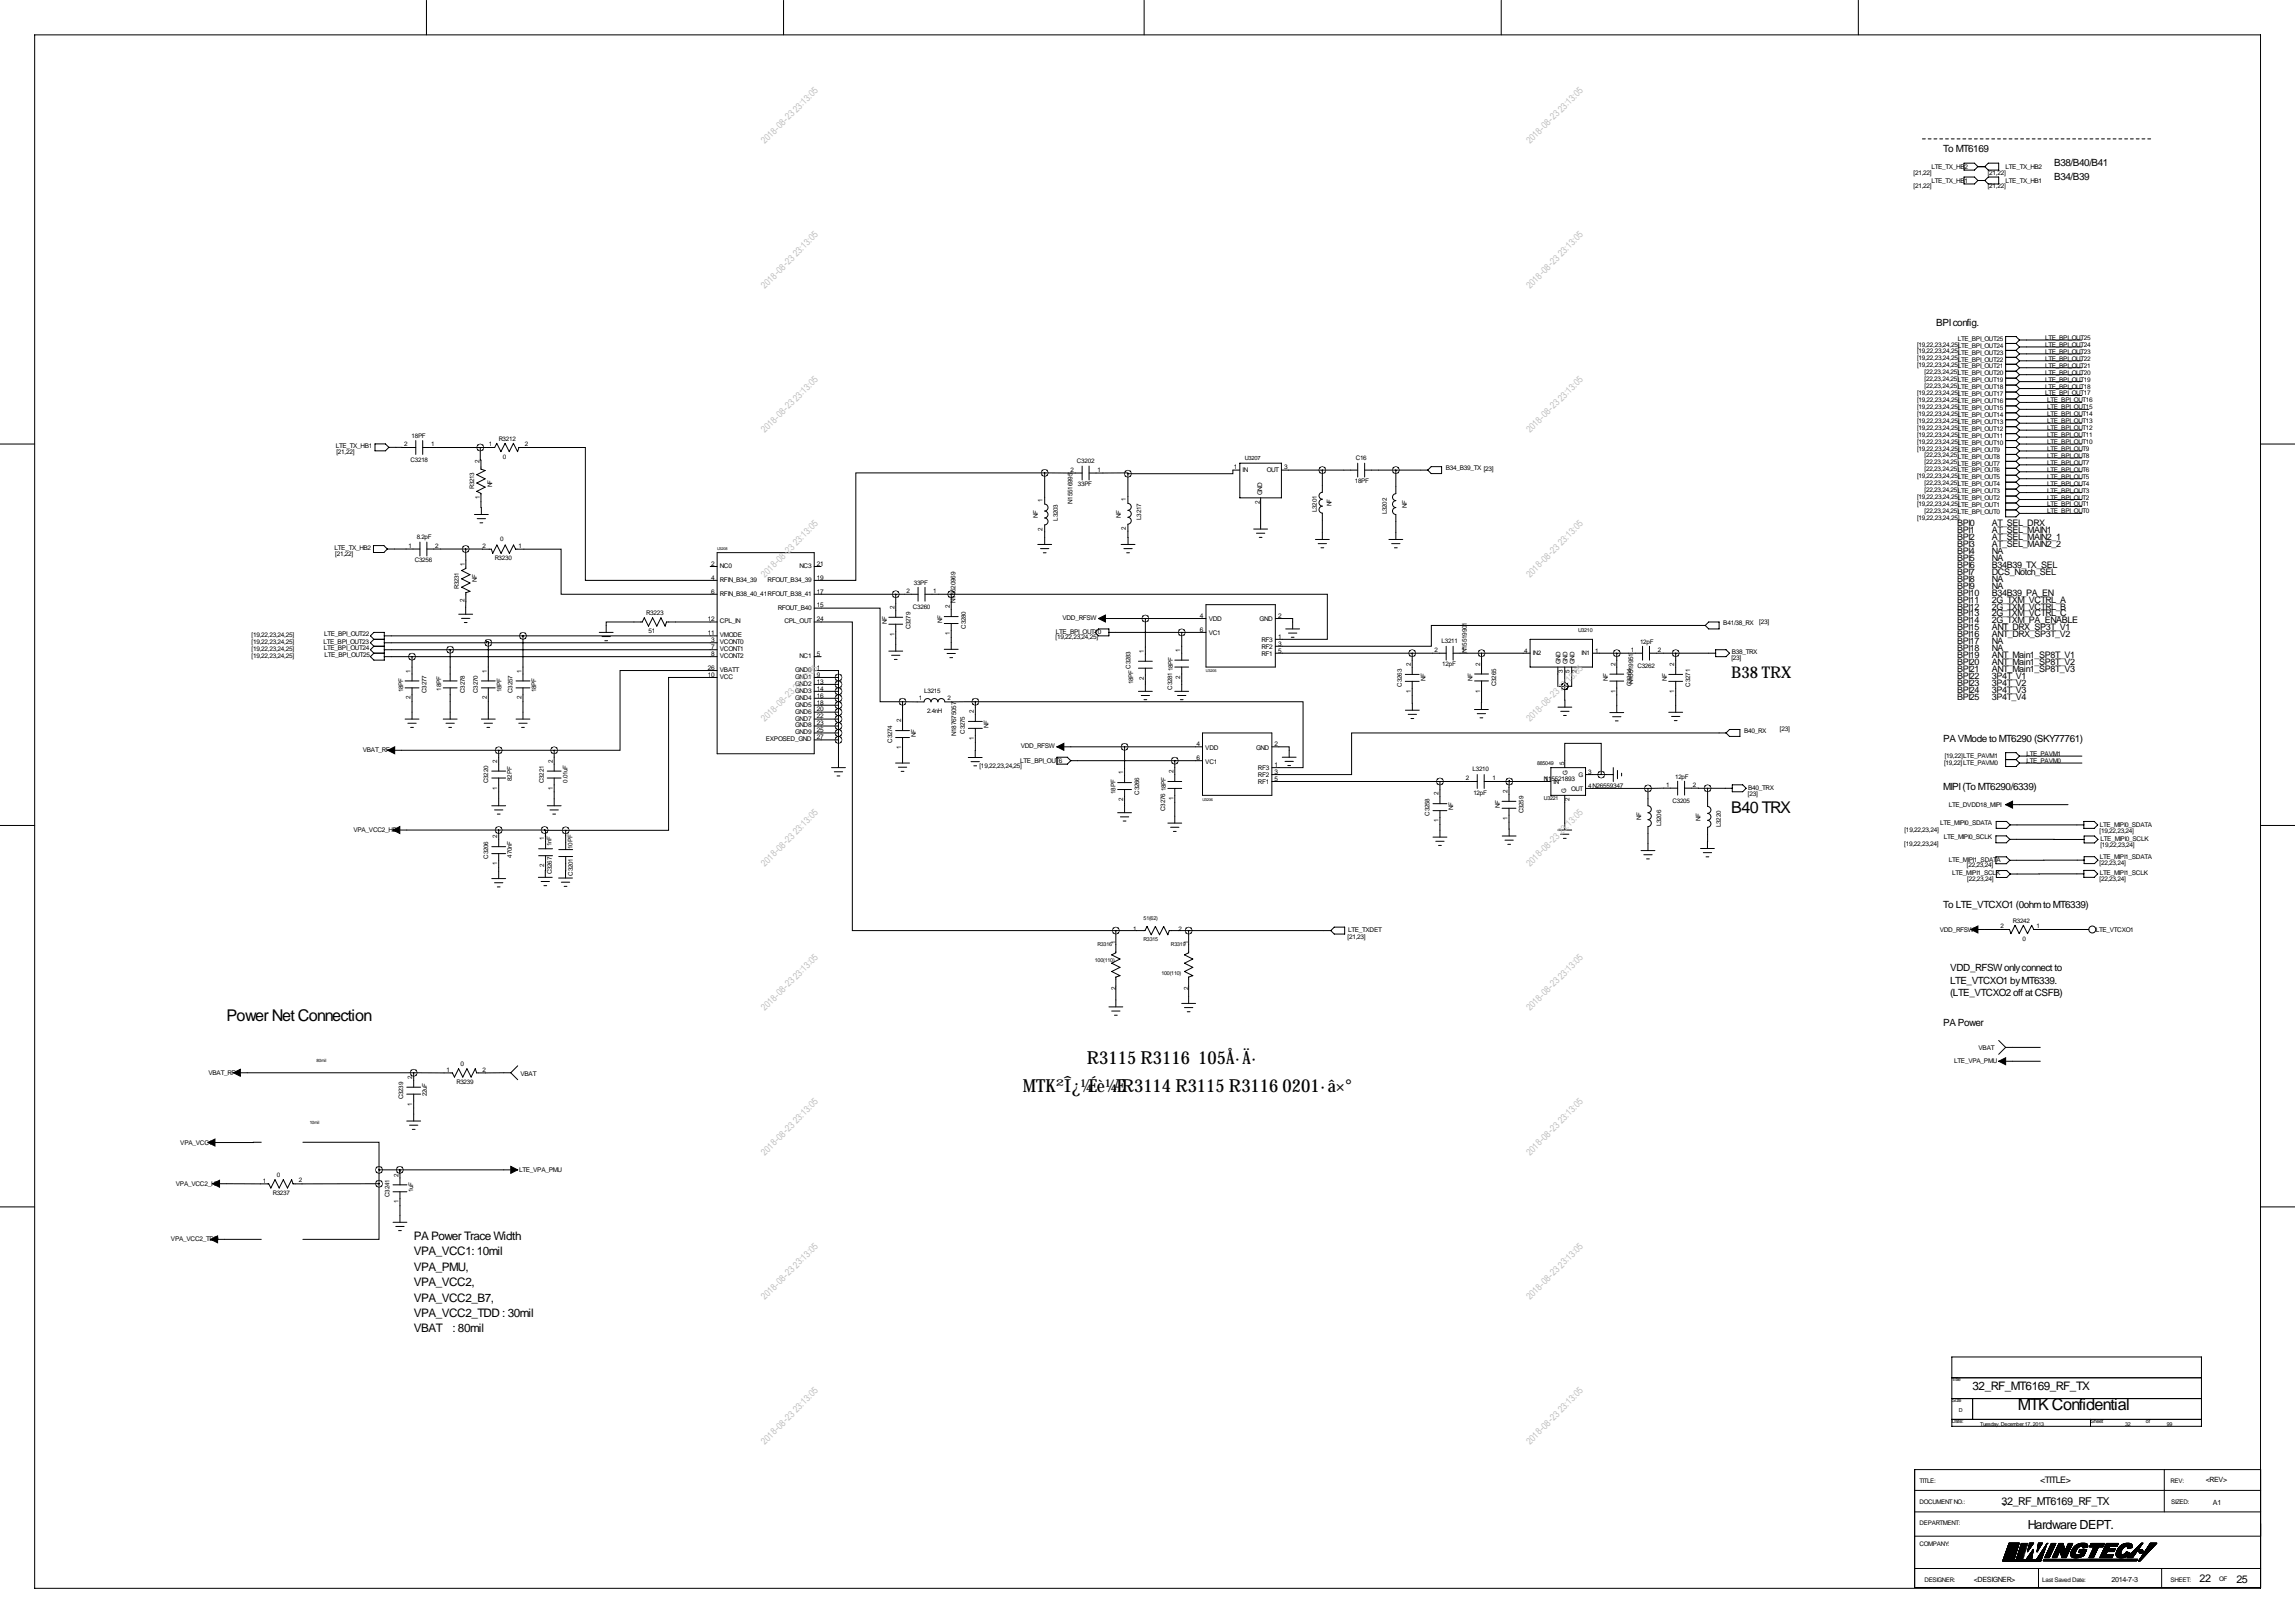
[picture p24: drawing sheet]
<svg xmlns="http://www.w3.org/2000/svg" width="841mm" height="594mm" viewBox="0 0 841 594" stroke-linecap="round" stroke-linejoin="round" font-family="sans-serif">
<defs><g id="words">
<g font-size="6.6">
<text x="398.1" y="389.6">R3115 R3116 105Å·Ä·</text>
<text x="374.6" y="400.1">MTK²Î¿¼Éè¼ÆR3114 R3115 R3116 0201·â×°</text>
</g>
<g font-size="5.9">
<text x="634.1" y="248.3">B38 TRX</text>
<text x="634.1" y="297.8">B40 TRX</text>
<text x="83" y="374">Power Net Connection</text>
<text x="739.1" y="516.4">MTK Confidential</text>
</g>
<text font-size="4.6" x="742.7" y="560.1">Hardware DEPT.</text>
<g font-size="4.3">
<text x="151.5" y="454.2">PA Power Trace Width</text>
<text x="151.5" y="459.8">VPA_VCC1: 10mil</text>
<text x="151.5" y="465.5">VPA_PMU,</text>
<text x="151.5" y="471.1">VPA_VCC2,</text>
<text x="151.5" y="476.7">VPA_VCC2_B7,</text>
<text x="151.5" y="482.4">VPA_VCC2_TDD : 30mil</text>
<text x="151.5" y="488">VBAT</text>
<text x="165.8" y="488">: 80mil</text>
<text x="722.6" y="509.2">32_RF_MT6169_RF_TX</text>
</g>
<g font-size="4">
<text x="733.2" y="551.3">32_RF_MT6169_RF_TX</text>
<text x="805.7" y="579.4">22</text>
<text x="819.2" y="579.7">25</text>
</g>
<g font-size="3.6">
<text x="711.8" y="55.8">To MT6169</text>
<text x="752.4" y="60.9">B38/B40/B41</text>
<text x="752.4" y="66">B34/B39</text>
<text x="709.3" y="119.3">BPI config.</text>
<text x="711.8" y="271.7">PA VMode to MT6290 (SKY77761)</text>
<text x="711.8" y="289.5">MIPI (To MT6290/6339)</text>
<text x="711.8" y="332.7">To LTE_VTCXO1 (0ohm to MT6339)</text>
<text x="714.3" y="355.5">VDD_RFSW only connect to</text>
<text x="714.3" y="360.2">LTE_VTCXO1 by MT6339.</text>
<text x="714.3" y="364.9">(LTE_VTCXO2 off at CSFB)</text>
<text x="711.8" y="375.9">PA Power</text>
</g>
<g font-size="3.5" fill="#c0c0c0">
<text x="280.2" y="52.9" transform="rotate(-45 280.2 52.9)">2018-08-23 23:13:05</text>
<text x="560.4" y="52.9" transform="rotate(-45 560.4 52.9)">2018-08-23 23:13:05</text>
<text x="280.2" y="105.8" transform="rotate(-45 280.2 105.8)">2018-08-23 23:13:05</text>
<text x="560.4" y="105.8" transform="rotate(-45 560.4 105.8)">2018-08-23 23:13:05</text>
<text x="280.2" y="158.8" transform="rotate(-45 280.2 158.8)">2018-08-23 23:13:05</text>
<text x="560.4" y="158.8" transform="rotate(-45 560.4 158.8)">2018-08-23 23:13:05</text>
<text x="280.2" y="211.7" transform="rotate(-45 280.2 211.7)">2018-08-23 23:13:05</text>
<text x="560.4" y="211.7" transform="rotate(-45 560.4 211.7)">2018-08-23 23:13:05</text>
<text x="280.2" y="264.6" transform="rotate(-45 280.2 264.6)">2018-08-23 23:13:05</text>
<text x="560.4" y="264.6" transform="rotate(-45 560.4 264.6)">2018-08-23 23:13:05</text>
<text x="280.2" y="317.5" transform="rotate(-45 280.2 317.5)">2018-08-23 23:13:05</text>
<text x="560.4" y="317.5" transform="rotate(-45 560.4 317.5)">2018-08-23 23:13:05</text>
<text x="280.2" y="370.4" transform="rotate(-45 280.2 370.4)">2018-08-23 23:13:05</text>
<text x="560.4" y="370.4" transform="rotate(-45 560.4 370.4)">2018-08-23 23:13:05</text>
<text x="280.2" y="423.3" transform="rotate(-45 280.2 423.3)">2018-08-23 23:13:05</text>
<text x="560.4" y="423.3" transform="rotate(-45 560.4 423.3)">2018-08-23 23:13:05</text>
<text x="280.2" y="476.2" transform="rotate(-45 280.2 476.2)">2018-08-23 23:13:05</text>
<text x="560.4" y="476.2" transform="rotate(-45 560.4 476.2)">2018-08-23 23:13:05</text>
<text x="280.2" y="529.2" transform="rotate(-45 280.2 529.2)">2018-08-23 23:13:05</text>
<text x="560.4" y="529.2" transform="rotate(-45 560.4 529.2)">2018-08-23 23:13:05</text>
</g>
<g font-size="3.3">
<text x="716.9" y="192.8">BPI0</text>
<text x="716.9" y="195.3">BPI1</text>
<text x="716.9" y="197.8">BPI2</text>
<text x="729.6" y="192.8">AT_SEL_DRX</text>
<text x="729.6" y="195.3">AT_SEL_MAIN1</text>
<text x="729.6" y="197.8">AT_SEL_MAIN2_1</text>
<text x="716.9" y="200.4">BPI3</text>
<text x="716.9" y="202.9">BPI4</text>
<text x="729.6" y="200.4">AT_SEL_MAIN2_2</text>
<text x="729.6" y="202.9">NA</text>
<text x="716.9" y="205.5">BPI5</text>
<text x="716.9" y="208">BPI6</text>
<text x="729.6" y="205.5">NA</text>
<text x="729.6" y="208">B34B39_TX_SEL</text>
<text x="716.9" y="210.5">BPI7</text>
<text x="716.9" y="213.1">BPI8</text>
<text x="716.9" y="215.6">BPI9</text>
<text x="729.6" y="213.1">NA</text>
<text x="729.6" y="210.5">DCS_Notch_SEL</text>
<text x="729.6" y="215.6">NA</text>
<text x="716.9" y="218.2">BPI10</text>
<text x="716.9" y="220.7">BPI11</text>
<text x="729.6" y="218.2">B34B39_PA_EN</text>
<text x="729.6" y="220.7">2G_TXM_VCTRL_A</text>
<text x="716.9" y="223.2">BPI12</text>
<text x="716.9" y="225.8">BPI13</text>
<text x="729.6" y="225.8">2G_TXM_VCTRL_C</text>
<text x="729.6" y="223.2">2G_TXM_VCTRL_B</text>
<text x="716.9" y="228.3">BPI14</text>
<text x="716.9" y="230.9">BPI15</text>
<text x="716.9" y="233.4">BPI16</text>
<text x="729.6" y="228.3">2G_TXM_PA_ENABLE</text>
<text x="729.6" y="230.9">ANT_DRX_SP3T_V1</text>
<text x="729.6" y="233.4">ANT_DRX_SP3T_V2</text>
<text x="716.9" y="235.9">BPI17</text>
<text x="716.9" y="238.5">BPI18</text>
<text x="729.6" y="238.5">NA</text>
<text x="729.6" y="235.9">NA</text>
<text x="716.9" y="241">BPI19</text>
<text x="716.9" y="243.6">BPI20</text>
<text x="729.6" y="241">ANT_Main1_SP8T_V1</text>
<text x="729.6" y="243.6">ANT_Main1_SP8T_V2</text>
<text x="716.9" y="246.1">BPI21</text>
<text x="716.9" y="248.6">BPI22</text>
<text x="716.9" y="251.2">BPI23</text>
<text x="729.6" y="246.1">ANT_Main1_SP8T_V3</text>
<text x="729.6" y="248.6">3P4T_V1</text>
<text x="729.6" y="251.2">3P4T_V2</text>
<text x="716.9" y="253.7">BPI24</text>
<text x="716.9" y="256.3">BPI25</text>
<text x="729.6" y="253.7">3P4T_V3</text>
<text x="729.6" y="256.3">3P4T_V4</text>
<text x="747.3" y="543.2">&lt;TITLE&gt;</text>
</g>
<g font-size="2.6">
<text x="808" y="542.9">&lt;REV&gt;</text>
<text x="810.6" y="551.1">A1</text>
<text x="723" y="579.3">&lt;DESIGNER&gt;</text>
<text x="773.4" y="579.3">2014-7-3</text>
</g>
<g font-size="2.4">
<text x="700.9" y="63.9">[21,22]</text>
<text x="707.5" y="61.8">LTE_TX_HB2</text>
<text x="728.1" y="63.9">[21,22]</text>
<text x="734.7" y="61.8">LTE_TX_HB2</text>
<text x="700.9" y="69">[21,22]</text>
<text x="707.5" y="66.9">LTE_TX_HB1</text>
<text x="728.1" y="69">[21,22]</text>
<text x="734.7" y="66.9">LTE_TX_HB1</text>
<text x="717.1" y="124.8">LTE_BPI_OUT25</text>
<text x="749.1" y="124.5">LTE_BPI_OUT25</text>
<text x="702.2" y="126.9">[19,22,23,24,25]LTE_BPI_OUT24</text>
<text x="702.2" y="129.5">[19,22,23,24,25]LTE_BPI_OUT23</text>
<text x="702.2" y="132">[19,22,23,24,25]LTE_BPI_OUT22</text>
<text x="749.1" y="129.6">LTE_BPI_OUT23</text>
<text x="749.1" y="127.1">LTE_BPI_OUT24</text>
<text x="702.2" y="134.5">[19,22,23,24,25]LTE_BPI_OUT21</text>
<text x="705" y="137.1">[22,23,24,25]LTE_BPI_OUT20</text>
<text x="749.1" y="137.2">LTE_BPI_OUT20</text>
<text x="749.1" y="134.7">LTE_BPI_OUT21</text>
<text x="749.1" y="132.2">LTE_BPI_OUT22</text>
<text x="705" y="139.6">[22,23,24,25]LTE_BPI_OUT19</text>
<text x="705" y="142.2">[22,23,24,25]LTE_BPI_OUT18</text>
<text x="749.1" y="142.3">LTE_BPI_OUT18</text>
<text x="749.1" y="139.8">LTE_BPI_OUT19</text>
<text x="702.2" y="144.7">[19,22,23,24,25]LTE_BPI_OUT17</text>
<text x="702.2" y="147.2">[19,22,23,24,25]LTE_BPI_OUT16</text>
<text x="702.2" y="149.8">[19,22,23,24,25]LTE_BPI_OUT15</text>
<text x="749.1" y="144.9">LTE_BPI_OUT17</text>
<text x="749.9" y="149.9">LTE_BPI_OUT15</text>
<text x="749.9" y="147.4">LTE_BPI_OUT16</text>
<text x="702.2" y="152.3">[19,22,23,24,25]LTE_BPI_OUT14</text>
<text x="702.2" y="154.9">[19,22,23,24,25]LTE_BPI_OUT13</text>
<text x="749.9" y="152.5">LTE_BPI_OUT14</text>
<text x="749.9" y="155">LTE_BPI_OUT13</text>
<text x="702.2" y="157.4">[19,22,23,24,25]LTE_BPI_OUT12</text>
<text x="702.2" y="159.9">[19,22,23,24,25]LTE_BPI_OUT11</text>
<text x="749.9" y="160.1">LTE_BPI_OUT11</text>
<text x="749.9" y="157.6">LTE_BPI_OUT12</text>
<text x="123" y="164.3">LTE_TX_HB1</text>
<text x="123.2" y="166.4">[21,22]</text>
<text x="702.2" y="162.5">[19,22,23,24,25]LTE_BPI_OUT10</text>
<text x="702.2" y="165">[19,22,23,24,25]LTE_BPI_OUT9</text>
<text x="705" y="167.6">[22,23,24,25]LTE_BPI_OUT8</text>
<text x="749.9" y="165.2">LTE_BPI_OUT9</text>
<text x="749.9" y="167.7">LTE_BPI_OUT8</text>
<text x="749.9" y="162.6">LTE_BPI_OUT10</text>
<text x="451.9" y="171.9">1</text>
<text x="455.2" y="172.7">IN</text>
<text x="464" y="172.7">OUT</text>
<text x="470.4" y="171.9">3</text>
<text x="529.6" y="172.2">B34_B39_TX [23]</text>
<text x="705" y="170.1">[22,23,24,25]LTE_BPI_OUT7</text>
<text x="705" y="172.6">[22,23,24,25]LTE_BPI_OUT6</text>
<text x="749.9" y="170.3">LTE_BPI_OUT7</text>
<text x="749.9" y="172.8">LTE_BPI_OUT6</text>
<text x="702.2" y="175.2">[19,22,23,24,25]LTE_BPI_OUT5</text>
<text x="705" y="177.7">[22,23,24,25]LTE_BPI_OUT4</text>
<text x="749.9" y="177.9">LTE_BPI_OUT4</text>
<text x="749.9" y="175.3">LTE_BPI_OUT5</text>
<text x="392.9" y="184.5" transform="rotate(-90 392.9 184.5)">N15516995</text>
<text x="461.5" y="184.6" transform="rotate(-90 461.5 184.6)">2</text>
<text x="462.3" y="181.3" transform="rotate(-90 462.3 181.3)">GND</text>
<text x="702.2" y="182.8">[19,22,23,24,25]LTE_BPI_OUT2</text>
<text x="702.2" y="185.3">[19,22,23,24,25]LTE_BPI_OUT1</text>
<text x="705" y="180.3">[22,23,24,25]LTE_BPI_OUT3</text>
<text x="749.9" y="180.4">LTE_BPI_OUT3</text>
<text x="749.9" y="183">LTE_BPI_OUT2</text>
<text x="749.9" y="185.5">LTE_BPI_OUT1</text>
<text x="702.2" y="190.4">[19,22,23,24,25]</text>
<text x="705" y="187.9">[22,23,24,25]LTE_BPI_OUT0</text>
<text x="749.9" y="188">LTE_BPI_OUT0</text>
<text x="122.6" y="201.5">LTE_TX_HB2</text>
<text x="122.8" y="203.6">[21,22]</text>
<text x="260.4" y="207.2">2</text>
<text x="263.7" y="208">NC0</text>
<text x="292.9" y="208">NC3</text>
<text x="299.3" y="207.2">21</text>
<text x="260.4" y="212.3">4</text>
<text x="263.7" y="213.1">RFIN_B34_39</text>
<text x="281.2" y="213.1">RFOUT_B34_39</text>
<text x="299.3" y="212.3">19</text>
<text x="260.4" y="217.4">6</text>
<text x="263.7" y="218.2">RFIN_B38_40_41RFOUT_B38_41</text>
<text x="299.3" y="217.4">17</text>
<text x="350" y="220.7" transform="rotate(-90 350 220.7)">N15520969</text>
<text x="236.6" y="225.3">R3223</text>
<text x="259.2" y="227.6">12</text>
<text x="284.9" y="223.3">RFOUT_B40</text>
<text x="299.3" y="222.5">15</text>
<text x="299.3" y="227.6">24</text>
<text x="389.2" y="227.1">VDD_RFSW</text>
<text x="439.5" y="226.3">4</text>
<text x="442.8" y="227.6">VDD</text>
<text x="461.4" y="227.6">GND</text>
<text x="468.2" y="226.3">2</text>
<text x="92.2" y="233.2">[19,22,23,24,25]</text>
<text x="118.7" y="232.8">LTE_BPI_OUT22</text>
<text x="237.6" y="231.9">51</text>
<text x="259.2" y="232.6">11</text>
<text x="263.7" y="233.4">VMODE</text>
<text x="263.7" y="228.3">CPL_IN</text>
<text x="287.3" y="228.3">CPL_OUT</text>
<text x="386.8" y="232">LTE_BPI_OUT10</text>
<text x="439.5" y="231.4">6</text>
<text x="442.8" y="232.7">VC1</text>
<text x="468.2" y="233.9">1</text>
<text x="631.2" y="229.1">B41/38_RX</text>
<text x="644.4" y="228.5">[23]</text>
<text x="92.2" y="235.8">[19,22,23,24,25]</text>
<text x="92.2" y="238.3">[19,22,23,24,25]</text>
<text x="118.5" y="235.8">LTE_BPI_OUT23</text>
<text x="118.6" y="238">LTE_BPI_OUT24</text>
<text x="260.4" y="235.2">3</text>
<text x="260.4" y="237.7">7</text>
<text x="263.7" y="236">VCONT0</text>
<text x="263.7" y="238.5">VCONT1</text>
<text x="386.7" y="234.2">[19,22,23,24,25]</text>
<text x="462.1" y="237.7">RF2</text>
<text x="462.1" y="235.2">RF3</text>
<text x="468.2" y="239">5</text>
<text x="468.2" y="236.4">3</text>
<text x="537.4" y="239.2" transform="rotate(-90 537.4 239.2)">N15519901</text>
<text x="634.3" y="239.6">B38_TRX</text>
<text x="92.2" y="240.9">[19,22,23,24,25]</text>
<text x="118.9" y="240.7">LTE_BPI_OUT25</text>
<text x="259.2" y="245.3">26</text>
<text x="260.4" y="240.3">8</text>
<text x="263.7" y="241">VCONT2</text>
<text x="292.9" y="241">NC1</text>
<text x="299.3" y="245.3">1</text>
<text x="299.3" y="240.3">5</text>
<text x="462.1" y="240.3">RF1</text>
<text x="634.2" y="241.7">[23]</text>
<text x="259.2" y="247.9">10</text>
<text x="263.7" y="246.1">VBATT</text>
<text x="263.7" y="248.7">VCC</text>
<text x="291.3" y="251.2">GND2</text>
<text x="291.3" y="248.7">GND1</text>
<text x="291.3" y="246.1">GND0</text>
<text x="299.3" y="250.4">13</text>
<text x="299.3" y="247.9">9</text>
<text x="598.2" y="250.5" transform="rotate(-90 598.2 250.5)">N15519951</text>
<text x="291.3" y="256.3">GND4</text>
<text x="291.3" y="253.7">GND3</text>
<text x="299.3" y="255.5">16</text>
<text x="299.3" y="253">14</text>
<text x="291.3" y="263.9">GND7</text>
<text x="291.3" y="261.4">GND6</text>
<text x="291.3" y="258.8">GND5</text>
<text x="299.3" y="263.1">22</text>
<text x="299.3" y="260.6">20</text>
<text x="299.3" y="258">18</text>
<text x="291.3" y="269">GND9</text>
<text x="291.3" y="266.4">GND8</text>
<text x="299.3" y="268.2">25</text>
<text x="299.3" y="265.7">23</text>
<text x="350.2" y="269.6" transform="rotate(-90 350.2 269.6)">N187675057</text>
<text x="638.9" y="268.4">B40_RX</text>
<text x="652" y="267.9">[23]</text>
<text x="132.9" y="275.6">VBAT_RF</text>
<text x="280.5" y="271.5">EXPOSED_GND</text>
<text x="299.3" y="270.7">27</text>
<text x="373.9" y="274.1">VDD_RFSW</text>
<text x="438.2" y="273.3">4</text>
<text x="441.5" y="274.6">VDD</text>
<text x="460.1" y="274.6">GND</text>
<text x="466.9" y="273.3">2</text>
<text x="358.8" y="281.5">[19,22,23,24,25]</text>
<text x="373.7" y="279.3">LTE_BPI_OUT6</text>
<text x="438.2" y="278.4">6</text>
<text x="441.5" y="279.7">VC1</text>
<text x="466.9" y="280.9">1</text>
<text x="712.1" y="280.1">[19,22] LTE_PAVM0</text>
<text x="712.4" y="277.5">[19,22]LTE_PAVM1</text>
<text x="742.3" y="276.9">LTE_PAVM1</text>
<text x="742.3" y="279.5">LTE_PAVM0</text>
<text x="460.8" y="287.3">RF1</text>
<text x="460.8" y="284.7">RF2</text>
<text x="460.8" y="282.2">RF3</text>
<text x="466.9" y="286">5</text>
<text x="466.9" y="283.4">3</text>
<text x="565.6" y="286.2">N15521893</text>
<text x="640.3" y="291.6">[23]</text>
<text x="640.4" y="289.5">B40_TRX</text>
<text x="713.8" y="295.5">LTE_DVDD18_MIPI</text>
<text x="129.4" y="304.8">VPA_VCC2_HB</text>
<text x="697.6" y="304.6">[19,22,23,24]</text>
<text x="710.7" y="302.1">LTE_MIPI0_SDATA</text>
<text x="769.1" y="305">[19,22,23,24]</text>
<text x="769.2" y="302.8">LTE_MIPI0_SDATA</text>
<text x="697.5" y="309.8">[19,22,23,24]</text>
<text x="712.1" y="307.4">LTE_MIPI0_SCLK</text>
<text x="769.4" y="310.3">[19,22,23,24]</text>
<text x="769.5" y="308.2">LTE_MIPI0_SCLK</text>
<text x="713.8" y="315.5">LTE_MIPI1_SDATA</text>
<text x="720.5" y="317.4">[22,23,24]</text>
<text x="769.1" y="316.9">[22,23,24]</text>
<text x="769.2" y="314.8">LTE_MIPI1_SDATA</text>
<text x="715.1" y="320.4">LTE_MIPI1_SCLK</text>
<text x="720.6" y="322.5">[22,23,24]</text>
<text x="769.1" y="322.5">[22,23,24]</text>
<text x="769.2" y="320.4">LTE_MIPI1_SCLK</text>
<text x="493.8" y="341.3">LTE_TXDET</text>
<text x="710.5" y="341.2">VDD_RFSW</text>
<text x="767.7" y="341.2">LTE_VTCXO1</text>
<text x="493.6" y="343.7">[21,23]</text>
<text x="715.9" y="389.5">LTE_VPA_PMU</text>
<text x="724.8" y="384.6">VBAT</text>
<text x="76.4" y="393.7">VBAT_RF</text>
<text x="168.7" y="390.4">0</text>
<text x="190.7" y="393.9">VBAT</text>
<text x="66" y="419.2">VPA_VCC1</text>
<text x="190.1" y="429.2">LTE_VPA_PMU</text>
<text x="64.4" y="434.3">VPA_VCC2_HB</text>
<text x="62.6" y="454.6">VPA_VCC2_TDD</text>
</g>
<g font-size="2.3">
<text x="150.7" y="160.6">18PF</text>
<text x="182.7" y="161.4">R3212</text>
<text x="148.1" y="163.4">2</text>
<text x="157.9" y="163.4">1</text>
<text x="179" y="163.5">1</text>
<text x="184.2" y="168">0</text>
<text x="192.2" y="163.4">2</text>
<text x="150.4" y="169.2">C3218</text>
<text x="175.7" y="169.7" transform="rotate(-90 175.7 169.7)">2</text>
<text x="392.2" y="172.7">2</text>
<text x="394.5" y="169.4">C3202</text>
<text x="402" y="172.7">1</text>
<text x="496.6" y="168.4">C16</text>
<text x="173.6" y="179.2" transform="rotate(-90 173.6 179.2)">R3213</text>
<text x="180.2" y="178.5" transform="rotate(-90 180.2 178.5)">NF</text>
<text x="394.8" y="178.1">33PF</text>
<text x="496.3" y="177">18PF</text>
<text x="175.8" y="182.9" transform="rotate(-90 175.8 182.9)">1</text>
<text x="381.9" y="183.9" transform="rotate(-90 381.9 183.9)">1</text>
<text x="412.4" y="183.6" transform="rotate(-90 412.4 183.6)">1</text>
<text x="487.7" y="185.5" transform="rotate(-90 487.7 185.5)">NF</text>
<text x="380.1" y="189.8" transform="rotate(-90 380.1 189.8)">NF</text>
<text x="387.5" y="190.6" transform="rotate(-90 387.5 190.6)">L3203</text>
<text x="410.6" y="189.6" transform="rotate(-90 410.6 189.6)">NF</text>
<text x="418" y="190.4" transform="rotate(-90 418 190.4)">L3217</text>
<text x="482.3" y="187.6" transform="rotate(-90 482.3 187.6)">L3201</text>
<text x="508" y="188.4" transform="rotate(-90 508 188.4)">L3202</text>
<text x="515.4" y="186" transform="rotate(-90 515.4 186)">NF</text>
<text x="152.6" y="197.6">8.2pF</text>
<text x="381.9" y="194.4" transform="rotate(-90 381.9 194.4)">2</text>
<text x="412.4" y="194.2" transform="rotate(-90 412.4 194.2)">2</text>
<text x="149.6" y="200.6">1</text>
<text x="159.4" y="200.6">2</text>
<text x="176.7" y="200.6">2</text>
<text x="183.2" y="198.1">0</text>
<text x="189.9" y="200.7">1</text>
<text x="151.9" y="206">C3256</text>
<text x="170.2" y="207.2" transform="rotate(-90 170.2 207.2)">1</text>
<text x="181.2" y="205.2">R3230</text>
<text x="168.1" y="215.9" transform="rotate(-90 168.1 215.9)">R3231</text>
<text x="174.7" y="213.1" transform="rotate(-90 174.7 213.1)">NF</text>
<text x="334.7" y="214.3">33PF</text>
<text x="170.1" y="220.4" transform="rotate(-90 170.1 220.4)">2</text>
<text x="332.1" y="217.1">2</text>
<text x="341.9" y="217.1">1</text>
<text x="327.6" y="223" transform="rotate(-90 327.6 223)">2</text>
<text x="334.4" y="223">C3260</text>
<text x="347.9" y="222.8" transform="rotate(-90 347.9 222.8)">2</text>
<text x="324.8" y="228.5" transform="rotate(-90 324.8 228.5)">NF</text>
<text x="327.6" y="232.9" transform="rotate(-90 327.6 232.9)">1</text>
<text x="333.5" y="230.5" transform="rotate(-90 333.5 230.5)">C3279</text>
<text x="345.1" y="228.2" transform="rotate(-90 345.1 228.2)">NF</text>
<text x="347.9" y="232.6" transform="rotate(-90 347.9 232.6)">1</text>
<text x="353.8" y="230.3" transform="rotate(-90 353.8 230.3)">C3280</text>
<text x="419" y="239.1" transform="rotate(-90 419 239.1)">1</text>
<text x="432.4" y="238.7" transform="rotate(-90 432.4 238.7)">1</text>
<text x="525.5" y="238.7">2</text>
<text x="528" y="235.4">L3211</text>
<text x="535.3" y="238.7">1</text>
<text x="558.3" y="239">4</text>
<text x="561.5" y="239.7">IN2</text>
<text x="579.3" y="239.7">IN1</text>
<text x="584.4" y="239">1</text>
<text x="597.4" y="238.7">1</text>
<text x="600.8" y="235.9">12pF</text>
<text x="607.3" y="238.7">2</text>
<text x="414.1" y="244.9" transform="rotate(-90 414.1 244.9)">C3283</text>
<text x="516.8" y="244" transform="rotate(-90 516.8 244)">2</text>
<text x="528.3" y="244.1">12pF</text>
<text x="542.2" y="243.8" transform="rotate(-90 542.2 243.8)">2</text>
<text x="571.7" y="243.3" transform="rotate(-90 571.7 243.3)">GND</text>
<text x="574.2" y="243.3" transform="rotate(-90 574.2 243.3)">GND</text>
<text x="576.7" y="243.3" transform="rotate(-90 576.7 243.3)">GND</text>
<text x="591.7" y="243.9" transform="rotate(-90 591.7 243.9)">2</text>
<text x="599.8" y="244.6">C3262</text>
<text x="613.3" y="244" transform="rotate(-90 613.3 244)">2</text>
<text x="150.4" y="246.3" transform="rotate(-90 150.4 246.3)">1</text>
<text x="178.4" y="246.3" transform="rotate(-90 178.4 246.3)">1</text>
<text x="191.1" y="246.3" transform="rotate(-90 191.1 246.3)">1</text>
<text x="415.1" y="250.7" transform="rotate(-90 415.1 250.7)">18PF</text>
<text x="419" y="249" transform="rotate(-90 419 249)">2</text>
<text x="432.4" y="248.6" transform="rotate(-90 432.4 248.6)">2</text>
<text x="513.5" y="251.4" transform="rotate(-90 513.5 251.4)">C3263</text>
<text x="522.1" y="249.4" transform="rotate(-90 522.1 249.4)">NF</text>
<text x="539.4" y="249.3" transform="rotate(-90 539.4 249.3)">NF</text>
<text x="548" y="251.3" transform="rotate(-90 548 251.3)">C3265</text>
<text x="572.4" y="246.5" transform="rotate(-90 572.4 246.5)">3</text>
<text x="575" y="246.5" transform="rotate(-90 575 246.5)">5</text>
<text x="577.5" y="246.5" transform="rotate(-90 577.5 246.5)">2</text>
<text x="588.9" y="249.3" transform="rotate(-90 588.9 249.3)">NF</text>
<text x="597.6" y="251.3" transform="rotate(-90 597.6 251.3)">C3264</text>
<text x="610.5" y="249.4" transform="rotate(-90 610.5 249.4)">NF</text>
<text x="619.2" y="251.4" transform="rotate(-90 619.2 251.4)">C3271</text>
<text x="147.6" y="253.5" transform="rotate(-90 147.6 253.5)">18PF</text>
<text x="150.4" y="256.2" transform="rotate(-90 150.4 256.2)">2</text>
<text x="156.3" y="253.8" transform="rotate(-90 156.3 253.8)">C3277</text>
<text x="161.6" y="253" transform="rotate(-90 161.6 253)">18PF</text>
<text x="170.2" y="253.8" transform="rotate(-90 170.2 253.8)">C3278</text>
<text x="175.1" y="253.8" transform="rotate(-90 175.1 253.8)">C3270</text>
<text x="178.4" y="256.2" transform="rotate(-90 178.4 256.2)">2</text>
<text x="183.7" y="253.5" transform="rotate(-90 183.7 253.5)">18PF</text>
<text x="187.8" y="253.8" transform="rotate(-90 187.8 253.8)">C3257</text>
<text x="191.1" y="256.2" transform="rotate(-90 191.1 256.2)">2</text>
<text x="196.4" y="253.5" transform="rotate(-90 196.4 253.5)">18PF</text>
<text x="336.5" y="256.3">1</text>
<text x="338.6" y="253.8">L3215</text>
<text x="347.1" y="256.3">2</text>
<text x="429.3" y="252.6" transform="rotate(-90 429.3 252.6)">C328118PF</text>
<text x="516.8" y="253.8" transform="rotate(-90 516.8 253.8)">1</text>
<text x="542.2" y="253.6" transform="rotate(-90 542.2 253.6)">1</text>
<text x="591.7" y="253.7" transform="rotate(-90 591.7 253.7)">1</text>
<text x="613.3" y="253.8" transform="rotate(-90 613.3 253.8)">1</text>
<text x="339.6" y="261.1">2.4nH</text>
<text x="356.8" y="261.2" transform="rotate(-90 356.8 261.2)">2</text>
<text x="330.1" y="264.5" transform="rotate(-90 330.1 264.5)">2</text>
<text x="335.4" y="270" transform="rotate(-90 335.4 270)">NF</text>
<text x="353.5" y="268.7" transform="rotate(-90 353.5 268.7)">C3275</text>
<text x="362.1" y="266.6" transform="rotate(-90 362.1 266.6)">NF</text>
<text x="326.8" y="272" transform="rotate(-90 326.8 272)">C3274</text>
<text x="330.1" y="274.4" transform="rotate(-90 330.1 274.4)">1</text>
<text x="356.8" y="271" transform="rotate(-90 356.8 271)">1</text>
<text x="182.2" y="279.4" transform="rotate(-90 182.2 279.4)">2</text>
<text x="202.5" y="279.4" transform="rotate(-90 202.5 279.4)">2</text>
<text x="572.9" y="280.1" transform="rotate(-90 572.9 280.1)">5</text>
<text x="178.9" y="286.9" transform="rotate(-90 178.9 286.9)">C3220</text>
<text x="187.5" y="286" transform="rotate(-90 187.5 286)">82PF</text>
<text x="199.2" y="286.9" transform="rotate(-90 199.2 286.9)">C3221</text>
<text x="207.8" y="286.7" transform="rotate(-90 207.8 286.7)">0.01uF</text>
<text x="411.4" y="283.6" transform="rotate(-90 411.4 283.6)">1</text>
<text x="429.8" y="283.2" transform="rotate(-90 429.8 283.2)">2</text>
<text x="536.9" y="285.7">2</text>
<text x="539.4" y="282.4">L3210</text>
<text x="546.7" y="285.7">1</text>
<text x="565.9" y="286">1</text>
<text x="569.1" y="287.2">IN</text>
<text x="574.2" y="283.7" transform="rotate(-90 574.2 283.7)">G</text>
<text x="578.2" y="284.7">G</text>
<text x="581.8" y="283.4">3</text>
<text x="613.6" y="285.4">12pF</text>
<text x="182.2" y="289.2" transform="rotate(-90 182.2 289.2)">1</text>
<text x="202.5" y="289.2" transform="rotate(-90 202.5 289.2)">1</text>
<text x="408.6" y="290.7" transform="rotate(-90 408.6 290.7)">18PF</text>
<text x="411.4" y="293.4" transform="rotate(-90 411.4 293.4)">2</text>
<text x="417.3" y="291.1" transform="rotate(-90 417.3 291.1)">C3266</text>
<text x="427" y="289.8" transform="rotate(-90 427 289.8)">18PF</text>
<text x="429.8" y="293" transform="rotate(-90 429.8 293)">1</text>
<text x="526.9" y="291.3" transform="rotate(-90 526.9 291.3)">2</text>
<text x="539.7" y="291.1">12pF</text>
<text x="552.2" y="290.4" transform="rotate(-90 552.2 290.4)">2</text>
<text x="573.7" y="290.3" transform="rotate(-90 573.7 290.3)">G</text>
<text x="575" y="293.5" transform="rotate(-90 575 293.5)">2</text>
<text x="575.6" y="289.8">OUT</text>
<text x="581.8" y="288.5">4N26559347</text>
<text x="610.3" y="288.2">1</text>
<text x="620.1" y="288.2">2</text>
<text x="426.8" y="297" transform="rotate(-90 426.8 297)">C3276</text>
<text x="523.6" y="298.8" transform="rotate(-90 523.6 298.8)">C3258</text>
<text x="532.3" y="296.8" transform="rotate(-90 532.3 296.8)">NF</text>
<text x="549.5" y="295.9" transform="rotate(-90 549.5 295.9)">NF</text>
<text x="558.1" y="297.9" transform="rotate(-90 558.1 297.9)">C3259</text>
<text x="612.6" y="294">C3205</text>
<text x="526.9" y="301.1" transform="rotate(-90 526.9 301.1)">1</text>
<text x="552.2" y="300.3" transform="rotate(-90 552.2 300.3)">1</text>
<text x="601.1" y="300.3" transform="rotate(-90 601.1 300.3)">NF</text>
<text x="608.5" y="302.7" transform="rotate(-90 608.5 302.7)">L3206</text>
<text x="623" y="300.6" transform="rotate(-90 623 300.6)">NF</text>
<text x="630.3" y="302.9" transform="rotate(-90 630.3 302.9)">L3220</text>
<text x="182.2" y="307.1" transform="rotate(-90 182.2 307.1)">2</text>
<text x="199.3" y="307.8" transform="rotate(-90 199.3 307.8)">1</text>
<text x="202" y="310" transform="rotate(-90 202 310)">1nF</text>
<text x="209.7" y="310.9" transform="rotate(-90 209.7 310.9)">10PF</text>
<text x="178.9" y="314.5" transform="rotate(-90 178.9 314.5)">C3206</text>
<text x="182.2" y="316.9" transform="rotate(-90 182.2 316.9)">1</text>
<text x="187.5" y="314.1" transform="rotate(-90 187.5 314.1)">470nF</text>
<text x="199.3" y="317.6" transform="rotate(-90 199.3 317.6)">2</text>
<text x="202.1" y="320.3" transform="rotate(-90 202.1 320.3)">C3267</text>
<text x="209.9" y="320.7" transform="rotate(-90 209.9 320.7)">C3201</text>
<text x="415.1" y="340.8">1</text>
<text x="431.7" y="340.8">2</text>
<text x="732.8" y="339.9">2</text>
<text x="737.3" y="337.9">R3242</text>
<text x="746" y="340">1</text>
<text x="408.7" y="345.8" transform="rotate(-90 408.7 345.8)">1</text>
<text x="435.4" y="345.8" transform="rotate(-90 435.4 345.8)">1</text>
<text x="740.8" y="344.5">0</text>
<text x="408.7" y="362.4" transform="rotate(-90 408.7 362.4)">2</text>
<text x="435.4" y="362.4" transform="rotate(-90 435.4 362.4)">2</text>
<text x="151" y="395.1" transform="rotate(-90 151 395.1)">2</text>
<text x="163.5" y="392.6">1</text>
<text x="176.7" y="392.4">2</text>
<text x="156.4" y="401.6" transform="rotate(-90 156.4 401.6)">22uF</text>
<text x="167.2" y="397">R3239</text>
<text x="147.7" y="402.6" transform="rotate(-90 147.7 402.6)">C3239</text>
<text x="151" y="405" transform="rotate(-90 151 405)">1</text>
<text x="101.4" y="431.1">0</text>
<text x="146" y="430.9" transform="rotate(-90 146 430.9)">2</text>
<text x="96.3" y="433.2">1</text>
<text x="99.9" y="437.7">R3237</text>
<text x="109.5" y="433.1">2</text>
<text x="151.3" y="436.7" transform="rotate(-90 151.3 436.7)">1uF</text>
<text x="142.7" y="438.4" transform="rotate(-90 142.7 438.4)">C3241</text>
<text x="146" y="440.7" transform="rotate(-90 146 440.7)">1</text>
<text x="703.1" y="543.3">TITLE:</text>
<text x="795.1" y="543.1">REV:</text>
<text x="703.1" y="550.9">DOCUMENT NO.:</text>
<text x="795.3" y="550.9">SIZED:</text>
<text x="703.1" y="558.6">DEPARTMENT:</text>
<text x="703.1" y="566.2">COMPANY:</text>
<text x="704.9" y="579.4">DESIGNER:</text>
<text x="748.1" y="579.4">Last Saved Date:</text>
<text x="795.1" y="579.4">SHEET:</text>
<text x="812.9" y="579.1">OF</text>
</g>
<text font-size="2.1" x="455.9" y="168.4">U3207</text>
<g font-size="2">
<text x="578" y="231.4">U3210</text>
<text x="563" y="280.2">885049</text>
<text x="565.6" y="292.9">U3221</text>
<text x="418.9" y="337">51(62)</text>
<text x="402" y="346.6">R3316</text>
<text x="418.9" y="344.6">R3315</text>
<text x="428.9" y="346.5">R3319</text>
<text x="401.1" y="352.3">100(110)</text>
<text x="425.4" y="357">100(110)</text>
<text x="715" y="505.9">Title</text>
<text x="715" y="513.5">Size</text>
<text x="715" y="521.2">Date:</text>
<text x="717.5" y="517.1">D</text>
<text x="765.8" y="521.2">Sheet</text>
<text x="786.1" y="521.2">of</text>
<text x="725.4" y="522.1">Tuesday, December 17, 2013</text>
<text x="778.5" y="522.1">32</text>
<text x="793.7" y="522.1">99</text>
</g>
<g font-size="1.6">
<text x="116" y="388.9">80mil</text>
<text x="113.4" y="411.8">10mil</text>
</g>
<g font-size="1.4">
<text x="262.7" y="201.4">U3208</text>
<text x="441.8" y="246.3">U3205</text>
<text x="440.5" y="293.3">U3206</text>
</g>
</g></defs>
<circle cx="734.1" cy="551.3" r=".15" fill="#000"/>
<g fill="none" stroke="#000" stroke-width=".37">
<path d="M12.7 12.8h815.3v568.9h-815.3zM156.2 .1v12.7M287 .1v12.7M419.1 .1v12.7M549.9 .1v12.7M680.7 .1v12.7M719.4 59.8h3.8l1.3 1.2-1.3 1.3h-3.8zM719.4 64.8h3.8l1.3 1.3-1.3 1.3h-3.8zM724.5 66.1h2.5M724.5 61h2.5M727 66.1l1.3-1.3h3.8v2.6h-3.8zM727 61l1.3-1.2h3.8v2.5h-3.8z"/>
<path d="M734.7 125.8h3.8M734.7 128.3h3.8M734.7 130.9h3.8M734.7 133.4h3.8M734.7 136h3.8M734.7 138.5h3.8M738.5 125.8l1.2 1.3M738.5 128.3l1.2 1.3M738.5 130.9l1.2 1.3M738.5 133.4l1.2 1.3M738.5 136l1.2 1.2M738.5 138.5l1.2 1.3"/>
<path d="M739.7 124.5h22.9M739.7 124.5l-1.2-1.2h-3.8v66h3.8l1.2-1.3M739.7 124.5l-1.2 1.3M739.7 127.1h22.9M739.7 127.1l-1.2 1.2M739.7 129.6h22.9M739.7 129.6l-1.2 1.3M739.7 132.2h22.9M739.7 132.2l-1.2 1.2M739.7 134.7h22.9M739.7 134.7l-1.2 1.3M739.7 137.2h22.9"/>
<path d="M739.7 137.2l-1.2 1.3M739.7 139.8h22.9M739.7 139.8l-1.2 1.2M734.7 141h3.8M734.7 143.6h3.8M734.7 146.1h3.8M734.7 148.7h3.8M734.7 151.2h3.8M734.7 153.7h3.8M734.7 156.3h3.8M734.7 158.8h3.8M738.5 141l1.2 1.3"/>
<path d="M738.5 143.6l1.2 1.3M738.5 146.1l1.2 1.3M738.5 148.7l1.2 1.2M738.5 151.2l1.2 1.3M738.5 153.7l1.2 1.3M738.5 156.3l1.2 1.3M738.5 158.8l1.2 1.3M739.7 142.3h22.9M739.7 142.3l-1.2 1.3M739.7 144.9h22.9M739.7 144.9l-1.2 1.2M739.7 147.4h22.9"/>
<path d="M739.7 147.4l-1.2 1.3M739.7 149.9h25.4M739.7 149.9l-1.2 1.3M739.7 152.5h22.9M739.7 152.5l-1.2 1.2M739.7 155h22.9M739.7 155l-1.2 1.3M739.7 157.6h22.9M739.7 157.6l-1.2 1.2M0 162.6h12.7M137.4 162.6h3.8l1.2 1.2-1.2 1.3h-3.8zM142.4 163.8l9.9 .1"/>
<path d="M152.3 161.4v5M154.8 163.9h26.4l.8-1.5 1.5 3 1.5-3 1.5 3 1.6-3 1.5 3 .5-1.5h24.3v48.7h48.3M154.8 161.4v5M175.9 163.9l.3 7.9 1.5 .5-3 1.6 3 1.5-3 1.5 3 1.5-3 1.6 1.5 .7 .1 7.7M382.7 173.2v11.4a1.27 1.27 0 0 1 1.2 1.3 1.27 1.27 0 0 1-1.2 1.3 1.27 1.27 0 0 1 1.2 1.2 1.27 1.27 0 0 1-1.2 1.3 1.27 1.27 0 0 1 1.2 1.3 1.27 1.27 0 0 1-1.2 1.2v7.2M382.7 173.2h-69.2v39.4h-15.3M382.7 173.2h13.7M396.4 170.7v5.1M398.9 173.2h14.3v.3M398.9 170.7v5.1M413.2 173.5v10.9a1.27 1.27 0 0 1 1.2 1.3 1.27 1.27 0 0 1-1.2 1.2 1.27 1.27 0 0 1 1.2 1.3 1.27 1.27 0 0 1-1.2 1.3 1.27 1.27 0 0 1 1.2 1.2 1.27 1.27 0 0 1-1.2 1.3v7.4M454.2 172.2h-2.6v1.3h-38.4"/>
<path d="M454.2 169.6h15.2v12.7h-15.2zM469.4 172.2h27.9M484.4 172.2v8.1a1.27 1.27 0 0 0-1.2 1.3 1.27 1.27 0 0 0 1.2 1.2 1.27 1.27 0 0 0-1.2 1.3 1.27 1.27 0 0 0 1.2 1.3 1.27 1.27 0 0 0-1.2 1.3 1.27 1.27 0 0 0 1.2 1.2v9.7M497.3 169.6v5.1M499.9 172.2h23.1M499.9 169.6v5.1M511.3 172.2v8.6M524.3 170.9h3.8v2.6h-3.8l-1.3-1.3zM734.7 163.9h3.8M734.7 161.4h3.8M734.7 166.4h3.8M734.7 169h3.8"/>
<path d="M734.7 171.5h3.8M734.7 174.1h3.8M734.7 176.6h3.8M734.7 179.1h3.8M738.5 161.4l1.2 1.2M738.5 163.9l1.2 1.3M738.5 166.4l1.2 1.3M738.5 171.5l1.2 1.3M738.5 169l1.2 1.3M738.5 174.1l1.2 1.2M738.5 176.6l1.2 1.3M738.5 179.1l1.2 1.3"/>
<path d="M739.7 162.6h22.9M739.7 160.1h22.9M739.7 160.1l-1.2 1.3M739.7 162.6l-1.2 1.3M739.7 165.2h22.9M739.7 165.2l-1.2 1.2M739.7 167.7h22.9M739.7 167.7l-1.2 1.3M739.7 172.8h22.9M739.7 172.8l-1.2 1.3M739.7 170.3h22.9M739.7 170.3l-1.2 1.2"/>
<path d="M739.7 175.3h22.9M739.7 175.3l-1.2 1.3M739.7 177.9h22.9M739.7 177.9l-1.2 1.2M828 162.6h12.7M136.8 199.8h3.8l1.3 1.3-1.3 1.3h-3.8zM153.8 198.5v5.1M156.4 198.5v5.1M173.8 188.4h5.1M174.8 190h3.1M175.8 191.5h1M380.1 199.4h5.1"/>
<path d="M410.7 199.4h5M459.2 193.8h5.1M460.2 195.3h3.1M461.3 196.8h1M461.8 182.3v11.5M481.8 197.6h5.1M482.9 199.1h3M508.8 197.6h5M509.8 199.1h3M511.3 180.8a1.27 1.27 0 0 0-1.2 1.3 1.27 1.27 0 0 0 1.2 1.3 1.27 1.27 0 0 0-1.2 1.2 1.27 1.27 0 0 0 1.2 1.3 1.27 1.27 0 0 0-1.2 1.3 1.27 1.27 0 0 0 1.2 1.2v9.2M734.7 186.8h3.8M734.7 181.7h3.8"/>
<path d="M734.7 184.2h3.8M738.5 186.8l1.2 1.2M738.5 181.7l1.2 1.3M738.5 184.2l1.2 1.3M739.7 188h22.9M739.7 180.4h22.9M739.7 180.4l-1.2 1.3M739.7 183h22.9M739.7 183l-1.2 1.2M739.7 185.5h22.9M739.7 185.5l-1.2 1.3M141.9 201.1h11.9"/>
<path d="M156.4 201.1h14.2M170.6 201.1h9.4l.5 1.6 1.5-3.1 1.5 3.1 1.6-3.1 1.5 3.1 1.5-3.1 .8 1.5h16.6v16.5h57.2M170.6 201.1v7.1l-1.5 .8 3.1 1.5-3.1 1.5 3.1 1.5-3.1 1.6 3.1 1.5-1.6 .5v7.9M260.1 207.5h2.6M262.7 202.4h35.5v73.7h-35.5zM298.2 217.6h38.1M298.2 207.5h2.6M328.1 217.6v8.5M336.3 215.1v5.1M338.8 217.6h9.6M338.8 215.1v5.1M348.4 217.6h137.8v16.6h-19"/>
<path d="M348.4 217.6v8.2M381.2 200.9h3M382.2 202.5h1M411.7 200.9h3M412.7 202.5h1M483.9 200.6h1M510.8 200.6h1M137 239.2h3.8M137 234.2l-1.3-1.3 1.3-1.3h3.8v10.2h-3.8l-1.3-1.3 1.3-1.3M137 234.2h3.8M137 236.7h3.8M137 234.2l-1.3 1.2 1.3 1.3"/>
<path d="M137 236.7l-1.3 1.3 1.3 1.2M140.8 235.4h37.5v-.4h.6v.4M140.8 232.9h121.9M140.8 238h121.9M164.9 238v11.4M168 225h5.1M169.1 226.5h3M170.1 228h1M178.9 235.4v14M178.9 235.4h83.8M191.6 232.9v16.5M219.5 231.6h5.1"/>
<path d="M220.5 233.1h3.1M221.5 234.7h1.1M262.7 227.8h-18.6l-.5 1.5-1.5-3-1.5 3-1.5-3-1.6 3-1.5-3-.7 1.5h-13.3v3.8M298.2 222.7h24.2v34.3h8.2M298.2 227.8h14v113h96.5M325.6 228.6h5.1M325.6 226.1h5.1M325.6 238.5h5.1M326.6 240h3M328.1 228.6v9.9M345.9 228.4h5.1M345.9 225.8h5.1"/>
<path d="M345.9 237.8h5.1M346.9 239.3h3.1M348.4 228.4v9.4M401.1 231.6l1.3-1.3h3.8v2.6h-3.8zM402.4 226.5h39.4M406.2 231.6h35.6M419.6 226.5v15.7M432.9 231.6v10.2M441.8 221.5h25.4v22.8h-25.4zM467.2 226.5h6.3v3.8M467.2 239.2h62.5M471 230.3h5"/>
<path d="M472 231.9h3M473 233.4h1M517.3 239.2v7.8M529.7 236.7v5.1M532.3 239.2h28.2M532.3 236.7v5.1M542.7 239.2v7.7M560.5 234.2h22.8v10.1h-22.8zM583.3 239.2h18.4M592.2 239.2v7.7M601.7 236.7v5.1M604.2 239.2h24.2"/>
<path d="M604.2 236.7v5.1M613.8 239.2v7.8M624.6 229.1h-100.3v7.6h-57.1M625.9 227.8h3.8v2.5h-3.8l-1.3-1.2zM628.4 238h3.9l1.2 1.2-1.2 1.3h-3.9zM140.8 240.5h121.9M148.4 249.4h5.1M148.4 251.9h5.1M150.9 240.5v8.9M150.9 251.9v11.5M162.4 249.4h5M162.4 251.9h5"/>
<path d="M164.9 251.9v11.5M176.3 249.4h5.1M176.3 251.9h5.1M178.9 251.9v11.5M189 249.4h5.1M189 251.9h5.1M191.6 251.9v11.5M262.7 245.6h-35.6v29.2h-24.1M262.7 248.1h-17.8v56h-37.7M298.2 245.6h8.9v2.5M298.2 258.3h8.9M298.2 255.7h8.9"/>
<path d="M298.2 253.2h8.9M298.2 250.7h8.9M298.2 248.1h8.9M298.2 240.5h2.6M307.1 248.1v33M327.6 241.5h1M330.6 257l7.9 .1a1.27 1.27 0 0 1 1.3-1.3 1.27 1.27 0 0 1 1.2 1.3 1.27 1.27 0 0 1 1.3-1.3 1.27 1.27 0 0 1 1.3 1.3 1.27 1.27 0 0 1 1.2-1.3 1.27 1.27 0 0 1 1.3 1.3l11.2-.1M330.6 257v10.6M347.9 240.9h1M357.3 257h120v24.1h-11.4M357.3 257v7.2M417 242.2h5.1"/>
<path d="M417 244.7h5.1M417 253.2h5.1M418 254.7h3.1M419 256.3h1.1M419.6 244.7v8.5M430.3 241.8h5.1M430.3 244.3h5.1M430.3 253.2h5.1M431.3 254.7h3.1M432.4 256.3h1M432.9 244.3v8.9M514.8 249.5h5"/>
<path d="M514.8 247h5M517.3 249.5v10.6M540.1 259.9h5.1M540.2 246.9h5M540.2 249.4h5M542.7 249.4l-.1 10.5M570.6 244.3v7.1h2.6M570.7 259h5.1M573.2 251.4h.1M573.2 251.4v7.6M573.2 244.3v7.1M575.7 244.3v7.1h-2.5"/>
<path d="M589.7 249.4h5.1M589.7 246.9h5.1M592.2 249.4v11.6M611.3 249.5h5.1M611.3 247h5.1M613.8 249.5v11.4M142 274.8h61M148.4 263.4h5.1M149.4 264.9h3.1M150.4 266.4h1M162.4 263.4h5M163.4 264.9h3"/>
<path d="M164.4 266.4h1M176.3 263.4h5.1M177.3 264.9h3.1M178.4 266.4h1M182.7 274.8v7.6M189 263.4h5.1M190 264.9h3.1M191.1 266.4h1M203 274.8v7.6M298.2 271h8.9M298.2 268.4h8.9M298.2 265.9h8.9"/>
<path d="M298.2 263.4h8.9M298.2 260.8h8.9M328.1 270.1h5M328.1 267.6h5M328.1 279.5h5M330.6 270.1v9.4M354.7 277.4h5.1M354.7 266.8h5.1M354.7 264.2h5.1M355.7 279h3M357.3 266.8l-.1 10.6M387.1 273.5h53.4"/>
<path d="M387.1 277.3h3.9l1.2 1.3-1.2 1.3h-3.9zM392.2 278.6h48.3M411.9 273.5v13.1M430.3 278.6v7.6M440.5 268.4h25.4v22.9h-25.4zM465.9 273.5h6.3v3.8M469.7 277.3h5.1M470.7 278.9h3.1M514.8 260.1h5.1M515.8 261.6h3.1M516.8 263.2h1.1M541.1 261.4h3.1"/>
<path d="M542.1 262.9h1.1M571.7 260.5h3.1M572.7 262h1M589.7 261h5.1M590.7 262.5h3.1M591.7 264h1M611.3 260.9h5.1M612.3 262.4h3M613.3 263.9h1M632.3 268.4h-137.2v15.3h-29.2M633.5 267.2h3.8v2.5h-3.8l-1.2-1.3zM734.7 278.2h3.8"/>
<path d="M738.5 278.2l1.2 1.3M739.7 276.9l-1.2-1.2h-3.8v5h3.8l1.2-1.2M739.7 276.9h22.9M739.7 276.9l-1.2 1.3M739.7 279.5h22.9M180.1 285h5.1M180.1 282.4h5.1M180.1 295.1h5.1M181.2 296.6h3M182.2 298.2h1M182.7 285v10.1M200.5 285h5"/>
<path d="M200.5 282.4h5M200.5 295.1h5M201.5 296.6h3M202.5 298.2h1M203 285v10.1M304.6 281.1h5.1M305.6 282.7h3.1M306.6 284.2h1M329.1 281h3M330.1 282.5h1M356.7 280.5h1M409.4 286.6h5.1"/>
<path d="M409.4 289.2h5.1M409.4 297.7h5.1M410.4 299.2h3.1M411.9 289.2v8.5M427.8 286.2h5.1M427.8 288.8h5.1M430.3 288.8v12.7M465.9 286.2h75.2M471.7 280.4h1M524.9 296.9h5.1M524.9 294.4h5.1M527.5 286.2v8.2"/>
<path d="M527.5 296.9v9.7M541.1 283.7v5.1M543.7 286.2h24.4M543.7 283.7v5.1M550.2 296h5.1M550.2 293.5h5.1M552.8 296v10.2M552.9 286.2v-.5l-.1 7.8M568.1 281.1h12.7v10.2h-12.7zM573.2 281.1v-8.8h13.3v11.4M573.2 291.3v12.7M580.8 283.7h10.2"/>
<path d="M580.8 288.8h22.9M591 281.1v5.1M592.5 282.2v3M594 283.2v1M603.7 288.8v6.3a1.27 1.27 0 0 1 1.2 1.3 1.27 1.27 0 0 1-1.2 1.3 1.27 1.27 0 0 1 1.2 1.2 1.27 1.27 0 0 1-1.2 1.3 1.27 1.27 0 0 1 1.2 1.3 1.27 1.27 0 0 1-1.2 1.2v8.8M614.5 288.7l-10.8 .1M614.5 286.1v5.1M617.1 288.7h8.4M617.1 286.1v5.1M625.5 288.7v6.7M625.5 288.7h9M625.5 297.9a1.27 1.27 0 0 1 1.2 1.3 1.27 1.27 0 0 1-1.2 1.2"/>
<path d="M625.5 295.4a1.27 1.27 0 0 1 1.2 1.2 1.27 1.27 0 0 1-1.2 1.3M634.5 287.4h3.9l1.2 1.3-1.2 1.3h-3.9zM734.7 294.7h22.8M0 302.3h12.7M143.9 304h55.6M180.1 312.6h5.1M180.1 310.1h5.1M182.7 304v6.1M182.7 312.6v9.2M197.3 310.9h5.1M197.3 313.4h5.1M199.5 304h.3v6.9"/>
<path d="M199.5 304l7.7 .1M199.8 313.4l-.1 7.9M204.7 313.7h5.1M204.7 311.2h5.1M207.2 313.7v7.9M207.2 304.1v7.1M411.4 300.7h1M427.8 301.5h5.1M428.8 303h3.1M429.8 304.5h1M524.9 306.6h5.1M525.9 308.1h3.1"/>
<path d="M526.9 309.6h1.1M550.3 306.2h5M551.3 307.7h3M552.3 309.2h1M570.6 304h5.1M571.7 305.5h3M572.7 307.1h1M601.1 311.5h5.1M602.1 313h3.1M603.1 314.6h1.1M622.9 310.8h5.1M623.9 312.3h3.1"/>
<path d="M624.9 313.8h1.1M625.5 300.5a1.27 1.27 0 0 1 1.2 1.2 1.27 1.27 0 0 1-1.2 1.3l-.1 7.8M731.1 306.1h3.8l1.3 1.3-1.3 1.3h-3.8zM731.1 313.8h3.8l1.3 1.3-1.3 1.3h-3.8zM731.2 300.9h3.8l1.3 1.2-1.3 1.3h-3.8zM731.3 318.8h3.8l1.2 1.3-1.2 1.3h-3.8zM736.2 307.4l27.2 .1M736.3 302.1h27M763.3 300.9h3.8l1.3 1.2-1.3 1.3h-3.8zM763.3 318.8h3.8l1.3 1.3-1.3 1.2h-3.8zM763.4 315l-27.2 .1M763.4 313.8h3.8l1.3 1.2-1.3 1.3h-3.8z"/>
<path d="M763.4 306.2h3.8l1.3 1.3-1.3 1.2h-3.8zM828 302.3h12.7M180.1 321.8h5.1M181.2 323.3h3M182.2 324.8h1M197.2 321.3h5.1M198.2 322.9h3.1M199.2 324.4h1.1M204.6 321.6h5.1M205.6 323.1h3.1M206.7 324.6h1M488.7 339.6h3.9v2.5h-3.9l-1.2-1.3z"/>
<path d="M763.3 320.1h-27M408.7 340.8v8.2l-1.5 .7 3.1 1.6-3.1 1.5 3.1 1.5-3.1 1.5 3.1 1.5-1.6 .6v10.9M408.7 340.8h10.7l.8-1.5 1.5 3.1 1.5-3.1 1.5 3.1 1.6-3.1 1.5 3.1 .5-1.6h59.2M435.4 340.8v8.2l-1.5 .7 3 1.6-3 1.5 3 1.5-3 1.5 3 1.5-1.5 .6v9.6M722 340.4h14.1l.5 1.6 1.5-3.1 1.5 3.1 1.6-3.1 1.5 3.1 1.5-3.1 .8 1.5h20.1M406.2 368.8h5.1M407.2 370.3h3.1M408.2 371.8h1M432.9 367.5h5M433.9 369h3M434.9 370.6h1M85.5 392.9h66"/>
<path d="M149 398.2h5.1M151.5 392.9l14.2 .1 .8 1.5 1.5-3.1 1.5 3.1 1.5-3.1 1.6 3.1 1.5-3.1 .5 1.6 12.5-.1M151.5 392.9v5.3M187.1 392.9l2.5 2.5M189.6 390.4l-2.5 2.5M732.1 388.7h15.3M732.1 381.1l2.6 2.5M734.7 383.6h12.7M734.7 383.6l-2.6 2.6M95.7 418.4l-19.5 .1M110.9 418.4h27.9v10.1M149 400.7h5.1"/>
<path d="M149 410.6h5.1M150 412.1h3.1M151 413.6h1M151.5 400.7v9.9M77.9 433.5l20.6 .1 .7 1.5 1.5-3 1.6 3 1.5-3 1.5 3 1.5-3 .5 1.5 31.5-.1M138.8 433.5v20.4h-27.9M138.8 428.5h50.8M138.8 428.5v5M144 436.5h5M144 434h5M146.5 428.5v5.5M146.5 436.5v11.2"/>
<path d="M0 442h12.7M77.2 453.9h18.5M144 447.7h5M145 449.2h3M146 450.7h1M828 442h12.7M715 497h91.4v25.4h-91.4zM715 504.6h91.4M715 512.2h91.4M715 519.9h91.4M722.6 512.2v7.7M765.8 519.9v2.5"/>
<path d="M701.3 538.2h126.8v43.2h-126.8zM792.8 538.2v15.5M701.3 553.7h126.8M701.3 545.9h126.8M733.8 550.8h.1M701.3 574.5h126.8M701.3 562.6h126.8M733.6 571.8h14M733.6 571.7h14M733.6 571.6h14M733.7 571.5h13.9M733.7 571.4h14"/>
<path d="M733.8 571.2h14M733.8 571.1h4M733.9 570.9h4M733.9 570.8h4M734 570.7h3.9M734 570.7h4M734 570.5h4M734.1 570.4h3.9M734.1 570.2h4M734.2 570.1h3.9M734.3 569.8h3.9M734.3 569.7h3.9"/>
<path d="M734.3 569.6h4M734.4 569.4h3.9M734.5 569.3h3.9M734.5 569.2h3.9M734.6 568.9h3.9M734.7 568.8h3.8M734.7 568.6h3.9M734.7 568.5h3.9M734.8 568.4h3.9M734.8 568.3h3.9M734.8 568.2h3.9M734.9 568.1h3.8"/>
<path d="M734.9 568h3.9M735 567.9h3.8M735 567.8h3.8M735.1 567.6h3.8M735.1 567.5h3.8M735.1 567.4h3.8M735.2 567.3h3.8M735.2 567.1h3.8M735.3 566.9h3.8M735.4 566.7h3.8M735.5 566.5h3.7M735.5 566.3h3.8"/>
<path d="M735.6 566.1h3.8M735.6 566h3.8M735.7 565.8h3.7M735.7 565.7h3.8M735.8 565.6h3.7M735.8 565.5h3.7M735.9 565.3h3.7M735.9 565.2h3.7M735.9 565.1h3.7M737.9 571h-4M738.1 570.3l-4 .1M738.1 570.1l-4 .1"/>
<path d="M738.2 569.9l-4 .1M738.3 569.5h-3.9M738.4 569.1l-3.9 .1M738.5 569l-4 .1M738.5 568.8l-3.9 .1M738.6 571.1h.3M738.6 568.7h-3.9M738.6 570.8h2.5M738.7 570.6h.4M738.8 570.4h2.5M738.8 568l-3.9 .1M738.9 567.7h-3.9"/>
<path d="M739 569.8h.1M739 569.7h1.7M739 567.2l-3.8 .1M739.1 569.4h.3M739.1 567h-3.8M739.1 569.2h1.9M739.1 566.8l-3.8 .1M739.2 566.7l-3.9 .1M739.2 566.5l-3.8 .1M739.3 568.8h2.2M739.3 566.4h-3.8M739.3 568.7h2.5"/>
<path d="M739.3 566.2h-3.8M739.4 568.3h2.4M739.4 568.3h2.5M739.5 565.7l-3.8 .1M739.6 567.9h2.4M739.6 567.8h2.5M739.6 565.4h-3.8M739.7 570.1l-.9 .1M739.7 567.4h2.4M739.7 567.4h2.5M739.8 567.2h.5M739.9 568.9l-.7 .1"/>
<path d="M739.9 566.9h2.4M740 566.7h.4M740 571h-1.4M740.1 569.7l-1.1 .1M740.2 570.5l-1.5 .1M740.2 568.5h-.8M740.4 568l-.9 .1M740.5 569.3h-1.4M740.6 567.6h-.9M740.8 570l-1.9 .1M740.9 568.8l-1.7 .1M740.9 565.9l-.7 .1"/>
<path d="M741 570.9h-2.4M741.1 566.3h-1M741.2 570.4l-2.4 .1M741.2 565.5h-.8M741.3 568.4h-1.9M741.3 567.1l-1.5 .1M741.4 569.9l-2.5 .1M741.4 567.9l-1.9 .1M741.5 566.6l-1.5 .1M741.5 569.6h-2.5M741.6 567.5h-1.9M741.7 569.1l-2.5 .1"/>
<path d="M742 565.8l-1.8 .1M742.1 566.2h-2M742.2 571.1h2M742.3 571h1.9M742.3 565.4h-1.9M742.3 567h-2.4M742.4 570.8h1.9M742.5 570.7h1.8M742.5 566.5l-2.5 .1M742.6 570.6h1.7M742.6 568.4h.1M742.6 568.3h.1"/>
<path d="M742.6 566.1h-2.4M742.7 570.4h1.6M742.7 568.2h.1M742.7 565.7l-2.4 .1M742.8 567.9h.3M742.8 570.2h1.6M742.8 568.1l-.1 .1M742.9 567.4h.5M742.9 565.3h-2.5M742.9 570h1.5M742.9 568l-.2 .1M743 567.9l-.3 .1"/>
<path d="M743 567h.7M743 566.9h.7M743.1 569.9h1.3M743.1 567.8h-.3M743.1 566.5h.9M743.2 569.8h1.2M743.2 569.7h1.2M743.2 567.7h-.4M743.2 566.1h1.1M743.3 569.6h1.2M743.3 567.6h-.5M743.3 566h1"/>
<path d="M743.3 569.5h1.2M743.3 567.5h-.5M743.4 565.6h1.2M743.4 569.4h1.1M743.4 567.3l-.5 .1M743.5 569.3h1M743.5 565.1h1.5M743.5 567.2l-.6 .1M743.6 569.2h.9M743.6 567.1l-.7 .1M743.7 569h.9M743.8 566.8l-.8 .1"/>
<path d="M743.8 568.8h.8M743.8 566.7l-.7 .1M743.9 568.8h.7M743.9 568.7h.7M743.9 566.6l-.8 .1M744 568.6h.6M744 566.5l-.9 .1M744.1 568.5h.6M744.1 566.4h-.9M744.1 568.4h.6M744.2 568.3h.5M744.2 566.3h-1"/>
<path d="M744.2 566.2h-1M744.3 570.9h-2M744.4 568.1h.3M744.4 569.9l-1.4 .1M744.4 568h.3M744.4 565.9l-1.1 .1M744.5 565.8l-1.2 .1M744.5 567.9h.3M744.5 567.8h.3M744.5 565.7l-1.2 .1M744.6 569l-.9 .1M744.6 567.7h.2"/>
<path d="M744.7 568.1l-.4 .1M744.7 565.5h-1.3M744.8 567.5h.1M744.8 565.4h-1.4M744.8 567.6h-.1M744.9 565.3h-1.5M744.9 565.2h-1.4M746 571.1h1.8M746.1 571h1.7M746.2 568.4h.1M746.2 570.9h1.7M746.2 568.3h.1"/>
<path d="M746.2 568.1h.2M746.3 568.2l-.1 .1M746.3 567.9h.2M746.3 570.7h1.6M746.3 567.5h.5M746.3 567.4h.5M746.3 567.3h.6M746.4 570.5h1.6M746.4 568l-.2 .1M746.4 566.9h.7M746.4 566.7h.8M746.5 570.5h1.5"/>
<path d="M746.5 567.9l-.3 .1M746.5 566.5h.9M746.6 567.8h-.3M746.6 566h1M746.6 565.9h1.1M746.6 565.8h1.2M746.6 570.2h1.5M746.6 567.7h-.3M746.6 565.6h1.3M746.7 565.3h1.4M746.7 567.6h-.4M746.7 565.1h1.5"/>
<path d="M746.7 574.6v6.8M746.8 569.9h1.4M746.9 567.2l-.5 .1M747 569.7h1.3M747 567.1l-.6 .1M747 567h-.6M747.1 569.4h1.3M747.1 566.8l-.7 .1M747.2 569.3h1.2M747.3 569.2h1.2M747.3 566.6l-.9 .1M747.3 566.5l-.8 .1"/>
<path d="M747.4 566.4h-.9M747.5 568.9h1.1M747.5 566.3h-1M747.5 566.2h-1M747.6 568.8h1M747.6 568.7h1M747.6 566.1h-1.1M747.7 568.6h1M747.7 571.3l-14 .1M747.8 568.3h1M747.8 565.7l-1.2 .1M747.9 565.6l-1.3 .1"/>
<path d="M747.9 570.8h-1.7M747.9 568.2h.9M748 570.6l-1.7 .1M748 565.5h-1.4M748 568h.9M748 565.4h-1.3M748.1 570.3l-1.6 .1M748.1 567.9h.8M748.2 570l-1.5 .1M748.2 567.8h.8M748.2 565.2h-1.5M748.2 569.9l-1.4 .1"/>
<path d="M748.3 569.7l-1.4 .1M748.3 569.6h-1.3M748.3 567.6h.7M748.4 569.5h-1.3M748.4 567.5h.7M748.4 571.7h34.3M748.4 571.6h34.3M748.4 567.4h.7M748.5 567.3h.6M748.5 571.4h34.4M748.5 569l-1.1 .1M748.6 568.9l-1.2 .1"/>
<path d="M748.7 571.2h34.3M748.7 571.1h34.4M748.7 567h.5M748.7 568.5h-1M748.7 566.9h.6M748.8 568.4h-1M748.8 566.8h.5M748.8 568.2l-.9 .1M748.8 566.8h.6M748.9 567.9l-.8 .1M749 570.5h1.7M749 566.5h.5"/>
<path d="M749 567.7h-.8M749.1 570.2h1.7M749.1 566.4h.4M749.1 566.3h.4M749.2 567.2l-.7 .1M749.2 567.1l-.6 .1M749.4 569.7h1.6M749.4 566h.2M749.4 566.6l-.5 .1M749.5 565.8h.2M749.6 566.2h-.4M749.6 569.2h1.6"/>
<path d="M749.6 569.2h1.7M749.6 566.1h-.4M749.7 569.1h1.6M749.7 565.9l-.3 .1M749.7 565.6h.1M749.8 565.6l-.2 .1M749.8 568.8h1.7M749.8 565.5h-.1M749.9 565.3h.1M749.9 568.6h1.6M749.9 565.4h-.1M749.9 565.2h.1"/>
<path d="M749.9 568.5h1.7M750 568.4h1.6M750 568.3h1.7M750.1 568.2h1.6M750.2 567.9h1.7M750.4 567.5h1.7M750.4 567.4h1.7M750.7 566.9h1.6M750.7 570.4l-1.7 .1M750.7 566.7h1.7M750.8 570.3l-1.8 .1M750.8 570.1l-1.7 .1"/>
<path d="M750.9 570l-1.7 .1M750.9 566.5h1.7M750.9 566.4h1.7M750.9 569.9l-1.7 .1M750.9 566.3h1.7M751 569.8l-1.7 .1M751 566.2h1.7M751 566.1h1.7M751.1 569.6h-1.7M751.1 566h1.7M751.1 569.5h-1.6M751.2 569.4h-1.7"/>
<path d="M751.2 569.3h-1.6M751.2 565.7h1.7M751.3 565.6h1.7M751.4 568.9l-1.7 .1M751.4 568.8l-1.6 .1M751.4 565.3h1.7M751.5 568.7h-1.7M751.8 570.5h1.6M751.8 568.1l-1.7 .1M751.8 568l-1.7 .1M751.9 570.2h1.6M751.9 567.9l-1.7 .1"/>
<path d="M751.9 567.8h-1.6M752 567.7h-1.7M752 567.6h-1.6M752.1 569.7h1.6M752.1 567.3l-1.6 .1M752.2 567.2l-1.7 .1M752.2 567.1l-1.6 .1M752.3 567h-1.7M752.3 569.2h1.6M752.4 569.1h1.6M752.4 569h1.6M752.4 566.6l-1.6 .1"/>
<path d="M752.5 566.5l-1.7 .1M752.6 568.8h1.6M752.6 568.7h1.6M752.7 568.6h1.5M752.7 568.5h1.6M752.8 568.4h1.5M752.8 568.3h1.6M752.8 565.9l-1.7 .1M752.9 565.8l-1.8 .1M752.9 565.7l-1.7 .1M753 568h1.5M753 567.9h1.6"/>
<path d="M753 565.5h-1.7M753.1 565.4h-1.7M753.1 567.6h3.2M753.2 567.5h3.1M753.2 567.4h3M753.3 567.3h2.9M753.3 567.2h2.9M753.4 567.1h2.8M753.4 570.4l-1.6 .1M753.4 567h2.8M753.4 566.9h2.7M753.5 570.3l-1.7 .1"/>
<path d="M753.5 566.8h2.6M753.5 570.1l-1.6 .1M753.5 566.7l2.6 .1M753.6 570l-1.6 .1M753.6 566.6h2.5M753.6 569.9l-1.6 .1M753.6 566.5h2.5M753.7 569.8l-1.7 .1M753.7 566.5h2.3M753.7 566.4h2.3M753.7 569.7l-1.6 .1M753.7 566.3h2.3"/>
<path d="M753.8 569.6h-1.6M753.8 566.2h2.2M753.8 569.5h-1.6M753.8 566.1h2.2M753.9 569.4h-1.6M753.9 566h2M753.9 569.3h-1.6M753.9 565.9h2M754 565.8h1.9M754 565.7h1.9M754.1 568.9l-1.6 .1M754.1 565.6h1.7"/>
<path d="M754.1 565.5h1.7M754.1 568.8l-1.5 .1M754.1 565.4h1.7M754.2 565.3h1.6M754.4 568.2l-1.6 .1M754.5 568.1l-1.6 .1M754.5 568l-1.6 .1M754.7 567.9h1.6M754.7 568h3.3M754.8 568.4h3M754.8 568.3h3M754.8 568.7h2.9"/>
<path d="M754.8 568.6h2.9M754.8 568.5h3M754.9 568.8h2.7M754.9 569.1h2.6M754.9 569h2.6M754.9 568.9h2.6M755 569.4h2.3M755 569.2h2.4M755 569.6h2.2M755 569.5h2.3M755.1 569.8h2M755.1 569.7h2.1"/>
<path d="M755.1 570h1.9M755.2 570.3h1.7M755.2 570.2h1.7M755.2 570.1h1.8M755.2 570.5h1.6M756.3 567.7h-3.2M756.3 567.8h-3.2M756.5 567.9h1.5M756.7 567.4h1.5M756.7 567.3h1.6M756.8 567.2h1.5M756.9 570.4l-1.7 .1"/>
<path d="M756.9 566.9h1.6M757 566.8h1.5M757 566.6h1.6M757.1 569.9l-2 .1M757.1 566.5h1.5M757.1 566.5h1.6M757.2 569.7l-2.1 .1M757.3 566h1.6M757.4 569.3h-2.4M757.5 565.6h1.6M757.9 568.2l-3.1 .1M757.9 568.1l-3.2 .1"/>
<path d="M758 567.9l-1.6 .1M758.1 567.8h-1.6M758.1 567.7h-1.5M758.2 567.6h-1.6M758.2 567.5h-1.5M758.4 567.1l-1.6 .1M758.4 567h-1.5M758.5 569.3h2M758.5 569.2h1.9M758.5 569.1h1.8M758.5 569.6h4.9M758.5 569.4h5"/>
<path d="M758.5 569h1.8M758.5 568.9h1.7M758.5 568.8h1.7M758.5 566.8l-1.6 .1M758.6 569.7h4.8M758.6 568.7h1.7M758.6 568.6h1.7M758.6 568.5h1.7M758.6 568.4h1.7M758.7 568.3h1.6M758.7 568.2h1.7M758.7 570h4.1"/>
<path d="M758.7 566.4h-1.6M758.8 570.1h3.8M758.8 566.3h-1.6M758.9 567.9h1.6M758.9 566.2h-1.7M758.9 566.1h-1.6M759 570.2h3.3M759 565.9l-1.6 .1M759 570.3h3.2M759 565.8l-1.6 .1M759.1 567.5h1.6M759.1 565.7l-1.7 .1"/>
<path d="M759.1 567.4h1.7M759.1 565.6l-1.6 .1M759.2 570.4h2.7M759.2 565.5h-1.6M759.2 565.4h-1.6M759.3 565.3h-1.6M759.4 570.5h2.1M759.4 566.9h1.7M759.8 566.5h2M760 566.3h4.7M760.1 570.6h.6M760.1 566.2h4.6"/>
<path d="M760.2 566.1h4.5M760.3 566h4.4M760.4 566h4.3M760.4 568.1l-1.7 .1M760.5 568l-1.7 .1M760.5 565.9h4.2M760.6 567.8h-1.7M760.6 567.7h-1.6M760.7 567.6h-1.7M760.7 565.8h3.9M760.8 567.3l-1.6 .1M760.9 565.7h3.7"/>
<path d="M760.9 567.2l-1.7 .1M761 567.1l-1.7 .1M761.1 567h-1.7M761.1 565.6h3.4M761.2 565.5h3.3M761.2 566.8l-1.7 .1M761.3 568.6h2.6M761.4 568.5h2.5M761.4 566.7l-1.8 .1M761.4 565.4h2.9M761.4 568.4h2.6M761.5 568.3h2.5"/>
<path d="M761.5 569.3h2.1M761.5 566.6l-1.9 .1M761.6 568h2.6M761.6 567.9h2.6M761.7 567.9h2.5M761.7 566.5l-2 .1M761.7 565.3h2.4M761.8 569.2h1.8M761.8 567.5h2.6M762 569.2h1.6M762.2 569.1h1.5M762.3 568.9h1.4"/>
<path d="M762.3 566.4h-2.4M762.3 565.2h1.4M762.3 568.8h1.5M762.4 568.8h1.4M762.5 566.4h2.2M762.8 566.5h1.9M762.9 566.5h1.8M763 569.9l-4.3 .1M763 566.9h.2M763.2 569.8l-4.6 .1M763.4 569.7l-4.8 .1M763.5 569.5h-5"/>
<path d="M763.8 566.8l-.8 .1M763.9 568.7h-1.5M764.1 568.2l-2.6 .1M764.1 568.1l-2.6 .1M764.3 567.8h-2.6M764.3 567.7h-2.6M764.4 567.6h-2.6M764.5 566.7l-1.5 .1M764.7 566.6l-1.7 .1M765.2 570.5h1.7M765.3 570.4h1.6M765.3 570.2h1.7"/>
<path d="M765.4 566.5h4.9M765.4 566.5h5M765.5 566.4h4.9M765.5 566.3h5M765.6 569.7h1.6M765.6 566.2h4.9M765.6 566.1h4.9M765.7 566h4.9M765.8 569.2h1.6M765.8 569.1h1.7M765.8 565.6h5M765.9 565.6h4.9"/>
<path d="M765.9 565.4h5M766 568.8h1.6M766 568.7h1.7M766.1 568.6h1.6M766.1 568.5h1.7M766.2 568.3h1.7M766.3 568.1h1.7M766.4 568h1.6M766.4 567.9h1.7M766.5 567.7h1.7M766.6 567.4h1.7M766.9 566.9h1.6"/>
<path d="M766.9 570.4l-1.7 .1M767 570.1l-1.6 .1M767.1 570l-1.7 .1M767.1 569.9l-1.6 .1M767.2 569.8l-1.7 .1M767.2 569.7l-1.7 .1M767.3 569.6h-1.7M767.3 569.5h-1.6M767.4 569.4h-1.7M767.4 569.3h-1.6M767.5 569l-1.6 .1M767.6 568.9l-1.7 .1"/>
<path d="M767.6 568.8l-1.6 .1M767.8 568.4h-1.6M767.9 568.2l-1.7 .1M768 568.1l-1.7 .1M768.1 567.8h-1.6M768.2 567.6h-1.7M768.3 567.5h-1.7M768.3 567.3l-1.6 .1M768.4 567.2l-1.7 .1M768.5 567.1l-1.7 .1M768.5 567h-1.7M768.6 566.8l-1.7 .1"/>
<path d="M768.6 566.7l-1.7 .1M768.7 566.6l-1.7 .1M769.2 570.5h4.4M769.3 570.2h4.4M769.3 570.2h4.5M769.6 569.7h4.4M769.6 569.6h4.4M769.6 569.5h4.5M769.7 569.4h4.4M769.7 569.3h4.5M769.8 569.2h1.6M769.9 569h1.7"/>
<path d="M769.9 568.9h1.7M770 568.8h1.7M770.1 568.6h1.7M770.2 568.3h1.7M770.2 568.2h4.2M770.3 568.1h4.1M770.3 568h4.2M770.4 567.9h4.1M770.4 567.9h4.2M770.4 567.8h4.2M770.5 567.7h4.2M770.5 567.6h4.3"/>
<path d="M770.6 567.5h4.2M770.6 567.4h4.2M770.6 565.9l-4.9 .1M770.7 567.3h4.2M770.7 565.8l-5 .1M770.7 567.1h1.7M770.7 565.7l-4.9 .1M770.8 566.9h1.7M770.8 565.5h-4.9M770.9 566.8h1.7M770.9 566.7h1.7M770.9 565.3h-4.9"/>
<path d="M771 566.6h1.7M771 566.5h1.7M771.2 566h4.4M771.3 565.9h4.4M771.3 565.8h4.4M771.4 565.7h4.4M771.4 565.6h4.5M771.5 569.1l-1.7 .1M771.5 565.5h4.4M771.6 569l-1.8 .1M771.6 565.4h4.3M771.6 565.3h4.4"/>
<path d="M771.7 568.7h-1.7M771.8 568.5h-1.7M771.9 568.4h-1.8M772.5 567h-1.7M772.6 566.8l-1.8 .1M773.7 570.4l-4.5 .1M773.7 570.3l-4.4 .1M773.8 570l-4.4 .1M773.9 569.9l-4.5 .1M773.9 569.8l-4.4 .1M774 569.7l-4.5 .1M774.9 567.3l-4.3 .1"/>
<path d="M775.1 569.4h4.6M775.1 569.3h2.1M775.1 569.2h1.9M775.1 569.1l1.8 .1M775.1 569l1.8 .1M775.2 569.7h4.2M775.2 568.9h1.6M775.2 568.8h1.6M775.2 568.7h1.6M775.2 569.8h4M775.2 568.5h1.7M775.3 569.9h3.8"/>
<path d="M775.3 568.4h1.6M775.3 570h3.6M775.3 568.3h1.6M775.3 568.3h1.7M775.4 570.1h3.4M775.5 567.9h1.6M775.5 566.4h-4.4M775.5 570.2h3.1M775.5 566.3h-4.4M775.6 570.3h2.9M775.6 566.2h-4.5M775.6 567.6h1.7"/>
<path d="M775.6 566.1h-4.4M775.7 567.5h1.6M775.7 570.4h2.6M775.7 567.4h1.7M775.8 565.6l-4.4 .1M776 570.5h1.9M776 566.9h1.7M776.4 566.5h2.1M776.5 566.3h4.5M776.6 570.6h.6M776.6 566.2h4.4M776.8 566.1h4.2"/>
<path d="M776.9 568.6h-1.7M776.9 566h4.1M777 568.1l-1.6 .1M777.1 568l-1.7 .1M777.1 565.9h3.8M777.1 567.9l-1.6 .1M777.2 567.8h-1.7M777.2 567.7h-1.6M777.2 565.8h3.7M777.4 565.7h3.4M777.4 567.3l-1.6 .1M777.5 567.2l-1.7 .1"/>
<path d="M777.6 567.1l-1.7 .1M777.6 565.6h3.1M777.6 569.3h2.2M777.7 567h-1.7M777.7 565.5h3M777.8 566.8l-1.7 .1M778 565.4h2.6M778 569.2h1.8M778 566.7l-1.9 .1M778.2 566.6l-2 .1M778.3 565.3h2M778.4 566.5l-2.1 .1"/>
<path d="M778.6 568.8h1.6M778.6 568.7h1.5M778.7 568.6h1.1M778.8 565.2h1.2M778.8 568.5h.7M778.9 568.4h.3M779.1 570.5h2.1M779.1 566.5h1.9M779.2 566.5h1.8M779.3 570.4h2M779.3 569.7l-4.1 .1M779.4 570.2h2"/>
<path d="M779.4 566.6h1.6M779.4 566.9h1.2M779.4 566.7h1.6M779.5 569.6h-4.3M779.6 569.5h-4.4M779.8 567.1l-.4 .1M779.9 569.7h1.9M779.9 569.1l-1.8 .1M780 569l-1.7 .1M780.1 568.9l-1.7 .1M780.2 568.8l-1.7 .1M780.3 569.3h1.7"/>
<path d="M780.3 567h-.9M780.4 569.2h1.7M780.6 569h1.7M780.8 568.8h1.6M781 568.6h1.5M781 566.8l-1.6 .1M781 566.4h-4.6M781.3 570.4l-2.1 .1M781.3 568.3h1.4M781.4 568.3h1.4M781.5 570l-2 .1M781.6 569.9l-2 .1"/>
<path d="M781.7 569.8l-2 .1M781.7 568h1.3M781.7 569.7l-1.9 .1M781.8 567.9h1.2M781.8 569.6h-1.8M781.9 569.5h-1.8M782 569.4h-1.8M782 567.6h1.2M782.2 569.1l-1.8 .1M782.2 569l-1.7 .1M782.2 567.4h1.2M782.4 568.8l-1.7 .1"/>
<path d="M782.4 567.3h1.1M782.5 568.7h-1.6M782.6 567h1M782.6 568.5h-1.5M782.7 568.4h-1.5M782.7 566.9h1M782.8 571.5l-34.3 .1M782.9 568.1l-1.4 .1M782.9 571.3l-34.3 .1M782.9 568l-1.3 .1M783 571.2l-34.4 .1M783.1 567.8h-1.3"/>
<path d="M783.1 566.5h.9M783.2 567.7h-1.3M783.3 571.8h.6M783.3 567.5h-1.2M783.4 571.6h.6M783.4 567.3l-1.1 .1M783.5 568.4h1.5M783.5 568.3h1.5M783.5 568.2h1.5M783.5 568.1h1.5M783.5 568h1.5M783.6 568.5h1.3"/>
<path d="M783.6 567.9l1.4 .1M783.6 567.9h1.3M783.6 567.1l-1.1 .1M783.6 566h.8M783.6 568.6h1.3M783.6 567.8h1.3M783.7 568.7h1.1M783.7 567.7h1.1M783.7 571.2h.8M783.7 566.8l-1 .1M783.8 568.8h.9M783.8 567.6h.9"/>
<path d="M783.8 566.7l-1 .1M783.9 566.6l-1 .1M784 571.7h-.6M784 566.5l-1 .1M784 570.7h.9M784 567.5h.5M784 565.6h.7M784.1 566.4h-.9M784.1 571.5l-.6 .1M784.1 568.9h.3M784.1 566.3h-.8M784.2 571.4l-.7 .1"/>
<path d="M784.3 566.2h-.9M784.3 571.3l-.7 .1M784.3 566.1h-.8M784.4 570.2h.9M784.4 571.2l-.7 .1M784.4 570.1h1M784.4 565.9l-.8 .1M784.5 565.8l-.8 .1M784.6 571.1h-.8M784.6 565.7l-.8 .1M784.6 565.6l-.7 .1M784.7 571h-.9"/>
<path d="M784.7 569.8h1.1M784.7 569.7h1.1M784.7 565.5h-.6M784.8 570.9h-.9M784.8 565.4h-.6M784.9 570.8h-.9M784.9 565.3h-.6M785 570.6l-.9 .1M785 569.2h1.3M785.1 570.5l-1 .1M785.1 565.2h-.7M785.2 570.4l-1 .1"/>
<path d="M785.3 570.3l-1 .1M785.3 568.8h1.4M785.5 570l-1 .1M785.6 569.9l-1.1 .1M785.6 568.3h1.5M785.7 569.8l-1.1 .1M785.9 569.6h-1.1M785.9 567.9h1.7M786 569.5h-1.2M786.1 569.4h-1.2M786.2 569.3h-1.2M786.2 567.4h1.8"/>
<path d="M786.3 567.3h1.9M786.4 569.1l-1.3 .1M786.5 569l-1.4 .1M786.5 568.9l-1.3 .1M786.5 566.9h1.9M786.6 568.8l-1.3 .1M786.8 568.7h-1.4M786.8 566.5h2.1M786.9 568.6h-1.5M787 568.5h-1.5M787.1 568.4h-1.5M787.1 566h2.2"/>
<path d="M787.2 568.2l-1.5 .1M787.3 568.1l-1.6 .1M787.4 568l-1.6 .1M787.5 565.6h2.2M787.5 567.9l-1.6 .1M787.7 567.8h-1.7M787.7 565.2h2.3M787.8 567.7h-1.8M787.9 567.6h-1.8M788 567.5h-1.8M788.1 567.3l-1.8 .1M788.3 567.1l-1.9 .1"/>
<path d="M788.4 567h-1.9M788.5 566.8l-1.9 .1M788.6 566.7l-2 .1M788.7 566.6l-2 .1M788.8 566.5l-2 .1M788.9 566.4h-2M789 566.3h-2.1M789.1 566.2h-2.1M789.2 566.1h-2.2M789.4 565.9l-2.3 .1M789.5 565.8l-2.3 .1M789.6 565.7l-2.3 .1"/>
<path d="M789.7 565.6l-2.4 .1M789.8 565.5h-2.3M789.9 565.4h-2.3M790 565.3h-2.4M791.8 574.6v6.8"/>
<circle cx="766.4" cy="340.4" r="1.27"/>
</g>
<path d="M704.2 50.9h83.8" fill="none" stroke="#000" stroke-width=".37" stroke-dasharray="1.1 1.1"/>
<path d="M402.4 226.5l2.5-1.2v2.5zM142 274.8l2.6-1.3v2.6zM387.1 273.5l2.6-1.2v2.5zM734.7 294.7l2.5-1.3v2.6zM143.9 304l2.6-1.3v2.6zM722 340.4l2.5-1.2v2.5zM85.5 392.9l2.5-1.3v2.6zM732.1 388.7l2.6-1.3v2.6zM76.2 418.5l2.5-1.3v2.5zM77.9 433.5l2.5-1.2v2.5zM187.1 427.2l2.5 1.3-2.5 1.2zM77.2 453.9l2.5-1.3v2.6z" fill="#000" stroke="#000" stroke-width=".37"/>
<path d="M603.6 288.8a.09 .09 0 0 0 .1 0 .09 .09 0 0 0-.1 0zM146.4 428.5a.09 .09 0 0 0 .1 0 .09 .09 0 0 0-.1 0zM138.7 433.5a.1 .1 0 0 0 .2 0 .1 .1 0 0 0-.2 0zM138.7 428.5a.1 .1 0 0 0 .2 0 .1 .1 0 0 0-.2 0zM592.1 239.2a.1 .1 0 0 0 .2 0 .1 .1 0 0 0-.2 0zM552.8 286.2a.09 .09 0 0 0 .1 0 .09 .09 0 0 0-.1 0zM613.7 239.2a.1 .1 0 0 0 .2 0 .1 .1 0 0 0-.2 0zM542.6 239.2a.1 .1 0 0 0 .2 0 .1 .1 0 0 0-.2 0zM182.6 274.8a.1 .1 0 0 0 .2 0 .1 .1 0 0 0-.2 0zM151.4 392.9a.1 .1 0 0 0 .2 0 .1 .1 0 0 0-.2 0zM170.5 201.1a.1 .1 0 0 0 .2 0 .1 .1 0 0 0-.2 0zM348.3 217.6a.1 .1 0 0 0 .2 0 .1 .1 0 0 0-.2 0zM182.6 304a.1 .1 0 0 0 .2 0 .1 .1 0 0 0-.2 0zM573.1 251.4a.1 .1 0 0 0 .2 0 .1 .1 0 0 0-.2 0zM573.1 251.4a.1 .1 0 0 0 .2 0 .1 .1 0 0 0-.2 0zM199.4 304a.1 .1 0 0 0 .2 0 .1 .1 0 0 0-.2 0zM175.8 163.9a.1 .1 0 0 0 .2 0 .1 .1 0 0 0-.2 0zM586.4 283.7a.1 .1 0 0 0 .2 0 .1 .1 0 0 0-.2 0zM202.9 274.8a.1 .1 0 0 0 .2 0 .1 .1 0 0 0-.2 0zM207.1 304.1a.1 .1 0 0 0 .2 0 .1 .1 0 0 0-.2 0zM191.5 232.9a.1 .1 0 0 0 .2 0 .1 .1 0 0 0-.2 0zM178.8 235.4a.1 .1 0 0 0 .2 0 .1 .1 0 0 0-.2 0zM164.8 238a.1 .1 0 0 0 .2 0 .1 .1 0 0 0-.2 0zM150.8 240.5a.1 .1 0 0 0 .2 0 .1 .1 0 0 0-.2 0zM382.6 173.2a.1 .1 0 0 0 .2 0 .1 .1 0 0 0-.2 0zM517.2 239.2a.1 .1 0 0 0 .2 0 .1 .1 0 0 0-.2 0zM419.5 226.5a.09 .09 0 0 0 .1 0 .09 .09 0 0 0-.1 0zM411.8 273.5a.1 .1 0 0 0 .2 0 .1 .1 0 0 0-.2 0zM430.2 278.6a.1 .1 0 0 0 .2 0 .1 .1 0 0 0-.2 0zM432.8 231.6a.1 .1 0 0 0 .2 0 .1 .1 0 0 0-.2 0zM328 217.6a.1 .1 0 0 0 .2 0 .1 .1 0 0 0-.2 0zM330.5 257a.1 .1 0 0 0 .2 0 .1 .1 0 0 0-.2 0zM357.2 257a.1 .1 0 0 0 .2 0 .1 .1 0 0 0-.2 0zM527.4 286.2a.09 .09 0 0 0 .1 0 .09 .09 0 0 0-.1 0zM408.6 340.8a.1 .1 0 0 0 .2 0 .1 .1 0 0 0-.2 0zM435.3 340.8a.1 .1 0 0 0 .2 0 .1 .1 0 0 0-.2 0zM307 271a.1 .1 0 0 0 .2 0 .1 .1 0 0 0-.2 0zM307 268.4a.1 .1 0 0 0 .2 0 .1 .1 0 0 0-.2 0zM307 265.9a.1 .1 0 0 0 .2 0 .1 .1 0 0 0-.2 0zM307 263.4a.1 .1 0 0 0 .2 0 .1 .1 0 0 0-.2 0zM307 260.8a.1 .1 0 0 0 .2 0 .1 .1 0 0 0-.2 0zM307 258.3a.1 .1 0 0 0 .2 0 .1 .1 0 0 0-.2 0zM307 255.7a.1 .1 0 0 0 .2 0 .1 .1 0 0 0-.2 0zM307 253.2a.1 .1 0 0 0 .2 0 .1 .1 0 0 0-.2 0zM307 250.7a.1 .1 0 0 0 .2 0 .1 .1 0 0 0-.2 0zM307 248.1a.1 .1 0 0 0 .2 0 .1 .1 0 0 0-.2 0zM484.3 172.2a.1 .1 0 0 0 .2 0 .1 .1 0 0 0-.2 0zM511.2 172.2a.1 .1 0 0 0 .2 0 .1 .1 0 0 0-.2 0zM413.1 173.5a.09 .09 0 0 0 .1 0 .09 .09 0 0 0-.1 0zM625.4 288.7a.1 .1 0 0 0 .2 0 .1 .1 0 0 0-.2 0z" fill="#000" stroke="#000" stroke-width="2.5"/>
<use href="#words"/>
</svg>
